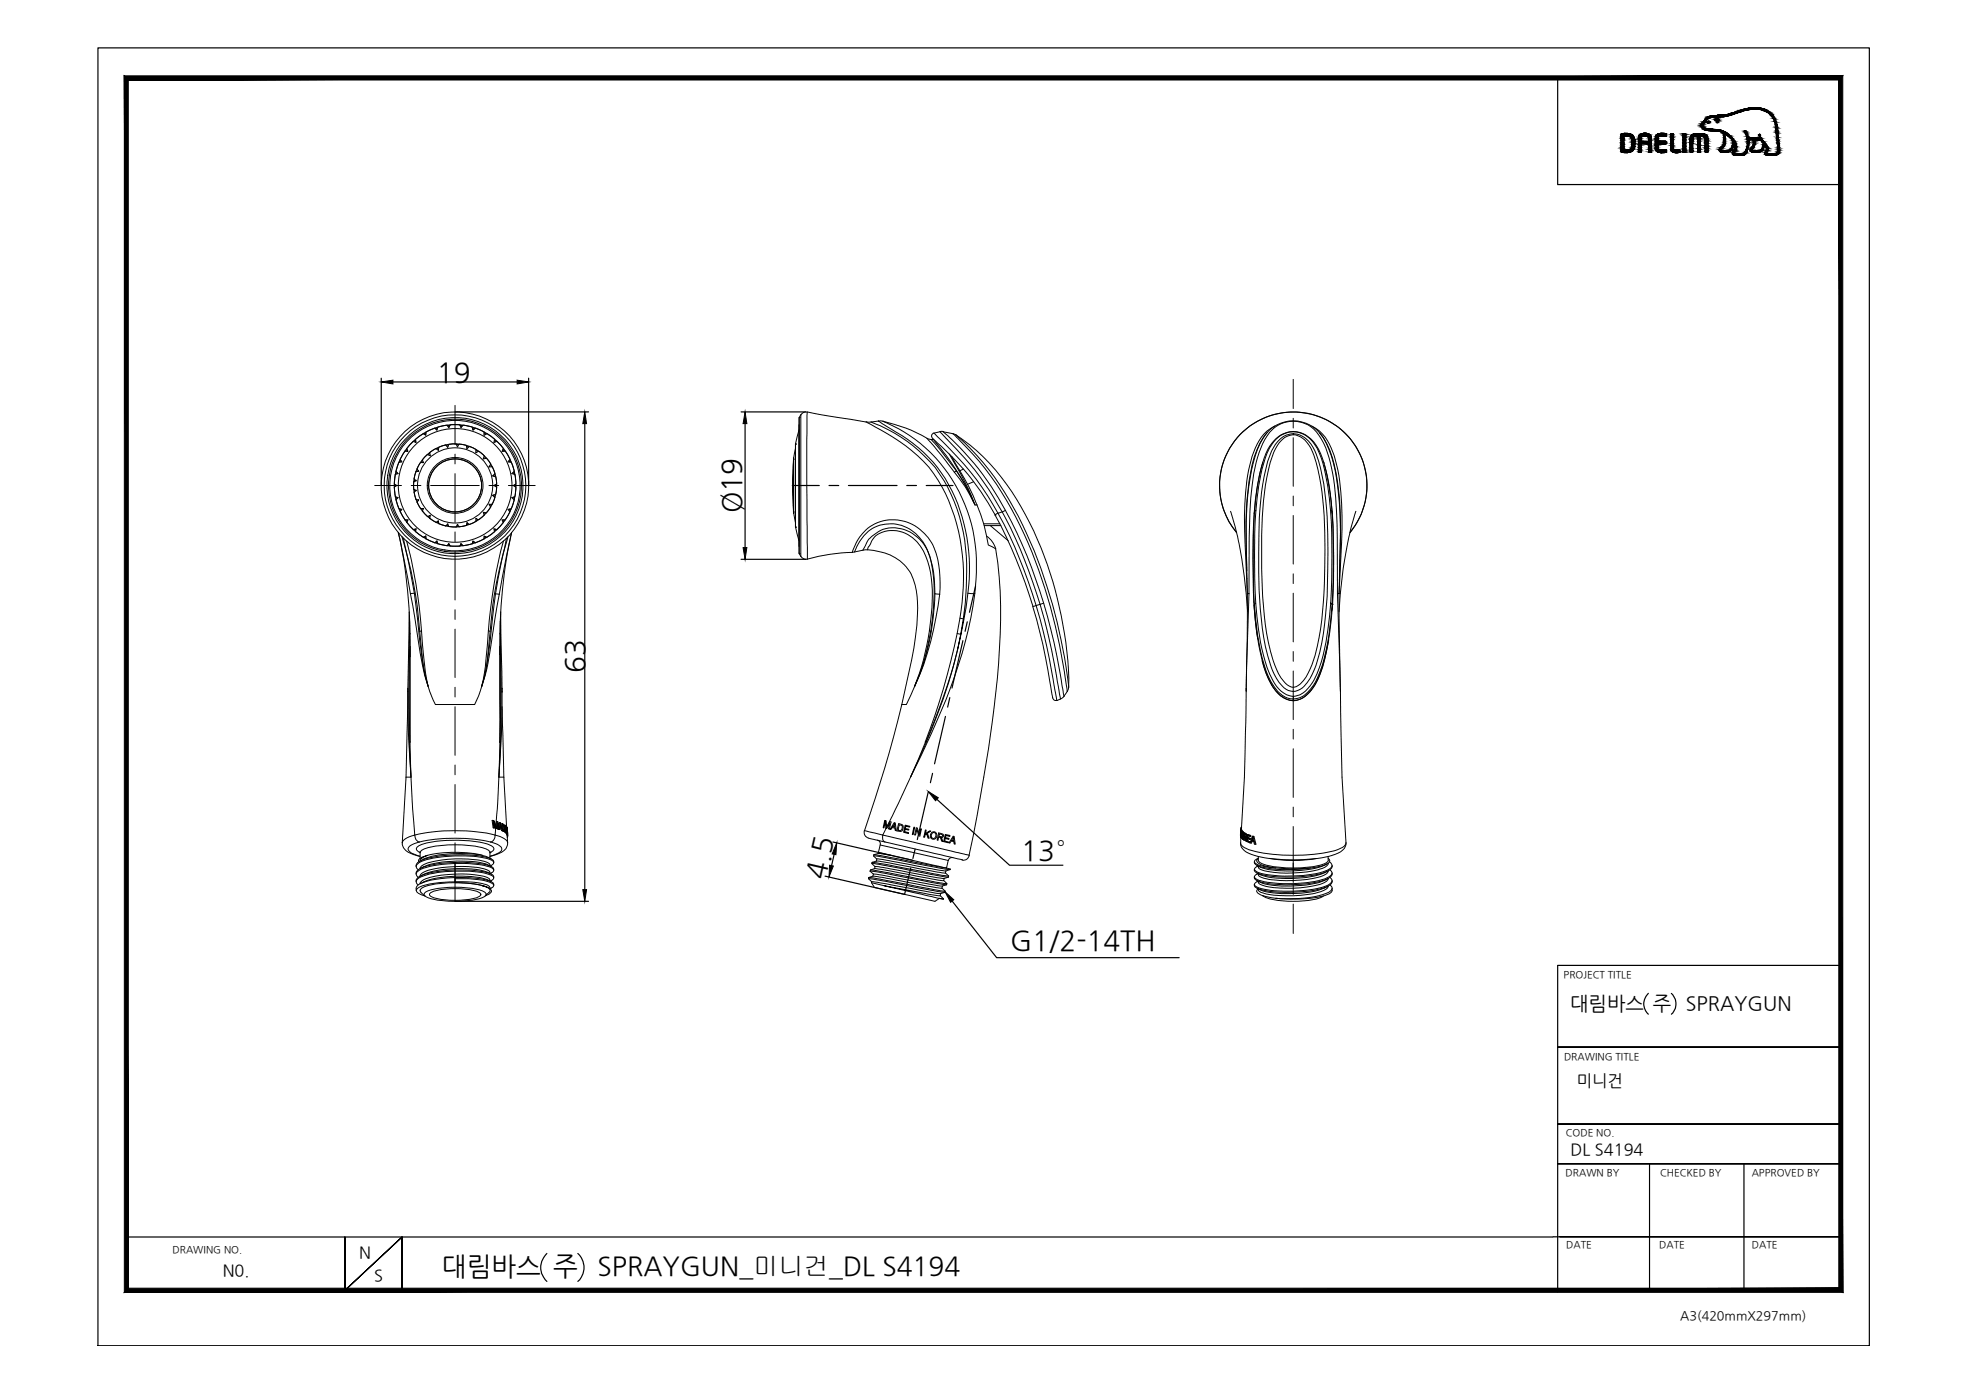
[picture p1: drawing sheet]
<svg xmlns="http://www.w3.org/2000/svg" width="420mm" height="297mm" viewBox="0 0 420 297" stroke-linecap="round" stroke-linejoin="round" font-family="sans-serif">
<defs><g id="words">
<g font-size="5.9">
<text x="93.2" y="81.5">19</text>
<text x="158.1" y="109.5" transform="rotate(-90 158.1 109.5)">Ø19</text>
<text x="124.7" y="143.7" transform="rotate(-90 124.7 143.7)">63</text>
<text x="217.9" y="183.5">13°</text>
<text x="175.9" y="187.7" transform="rotate(-77 175.9 187.7)">4.5</text>
<text x="215.5" y="202.8">G1/2-14TH</text>
</g>
<g font-size="5.6">
<text x="94.3" y="272.2">대림바스 주</text>
<text x="127.5" y="272.2">SPRAYGUN_미니건_DL S4194</text>
</g>
<g font-size="4.2">
<text x="335.1" y="215.4">대림바스 주</text>
<text x="359.8" y="215.4">SPRAYGUN</text>
</g>
<g font-size="3.5">
<text x="336.5" y="231.7">미니건</text>
<text x="335.1" y="246.4">DL S4194</text>
<text x="76.6" y="268.5">N</text>
<text x="47.5" y="272.3">N0.</text>
<text x="79.8" y="273.4">S</text>
</g>
<text font-size="2.7" x="358.5" y="281.6">A3(420mmX297mm)</text>
<g font-size="2.1">
<text x="333.7" y="208.6">PROJECT TITLE</text>
<text x="333.7" y="226.2">DRAWING TITLE</text>
<text x="334.1" y="242.4">CODE NO.</text>
<text x="334.1" y="251">DRAWN BY</text>
<text x="354.2" y="251">CHECKED BY</text>
<text x="373.8" y="251">APPROVED BY</text>
<text x="36.8" y="267.4">DRAWING NO.</text>
<text x="334.2" y="266.4">DATE</text>
<text x="354.1" y="266.4">DATE</text>
<text x="373.8" y="266.4">DATE</text>
</g>
</g></defs>
<!-- layer: 0 -->
<path d="M27.4 274.9l-.9 .9 365.9-.9zM26.5 275.8l365.9-.9 .8 .9zM392.4 17.1v257.8l.8 .9zM393.2 16.2v259.6l-.8-258.7zM27.4 17.1h365l.8-.9zM26.5 16.2h366.7l-365.8 .9zM26.5 16.2l.9 258.7v-257.8zM26.5 16.2l.9 258.7-.9 .9z" fill="#000" stroke="#000" stroke-width=".21"/>
<g fill="none" stroke="#000" stroke-width=".25">
<path d="M20.9 10.2h378v277h-378zM332.4 16.6v22.8h60.4M368.5 32.5h.1M351.7 212a3 3 0 0 0 0 4.4M356.6 212a3 3 0 0 1 0 4.4M392.8 206h-60.4v69.7M332.4 223.4h60.4h-60.4M332.4 239.9h60.4h-60.4M332.4 248.3h60.4h-60.4M352 248.3v27M372.1 248.3v27M27 264h304.4"/>
<path d="M73.6 264v11.4l12.2-11.4-12.2 11.4zM85.8 275.4v-11.4v11.4M116.7 267.5a4 4 0 0 0 0 5.9M123.3 267.5a4 4 0 0 1 0 5.9M331.4 263.9h61.4h-59.9M341 275.3h51.8"/>
</g>
<!-- layer: 1 -->
<g fill="none" stroke="#000" stroke-width=".21">
<path d="M85.1 98.6l-.6 2M85.4 98.1l.4 .5-.7 .1M85.5 98.1l-.3 .5M85.6 98.3l-.1 .3M86.4 96.2l-1 1.8M86.9 95.8l-.4 .4M87 96l-.2 .3M88.2 94.2l-1.4 1.5 .3 .6h-.7M88.6 93.8l.2 .6-.6-.2M88.7 93.9l-.4 .3M88.7 94.1l-.2 .2M89.8 98.6l-.8 1.4 .4 .6-.7 .1"/>
<path d="M90.1 98.1l.3 .6h-.7M90.2 98.2l-.3 .4M90.3 92.5l-1.6 1.2M90.4 98.6l-.1 .1M90.9 92.2v.7l-.6-.3M90.9 92.3l-.5 .3M90.9 92.5l-.2 .2M91.2 97l-1.1 1.1M91.7 96.7l-.3 .3M91.8 97.1h-.1M92.8 91.3l-1.9 .9M93.3 91.5l-.2 .1"/>
<path d="M93.4 91.2l-.2 .6-.4-.4M93.4 91.3l-.5 .1M93.6 96h-.1M93.6 95.6l-.4 .2M93.6 95.5l-.1 .6-.4-.4-1.4 .8 .1 .8-.6-.3M95.4 90.7l-2 .4M95.6 95.3h-.1M95.7 95h-.5M95.7 94.9l-.2 .6-.4-.6-1.5 .5M95.9 91h-.3M96 90.7l-.2 .6-.4-.5M96 90.8h-.5"/>
<path d="M96.1 90.6h2M97.1 86.5v8.3M97.1 96.9v2.1M97.3 94.8l.3 .5 .3-.5M97.4 94.7l-1.6 .1M97.4 94.8l.5 .1M97.6 95.2h.1M98 94.8l1.6 .3M98.1 90.7l.3 .6 .3-.5M98.2 90.8h.5M98.3 91h.3M98.8 90.7l2 .4"/>
<path d="M99.5 95.1l.1 .6 .5-.4M99.6 95.2l.5 .1M99.6 95.6h.2M100.2 95.3l1.4 .6M100.8 91.2l.1 .6 .5-.4M100.8 91.3l.6 .1M100.9 91.5l.3 .1M101.4 91.3l1.9 .9M101.5 96v.6l.6-.3M101.6 96.5h.1M101.6 96.1l.4 .2M102.1 96.3l1.3 1"/>
<path d="M103.2 97.8l.1 .1M103.3 92.2v.7l.6-.3M103.3 97.4l.4 .4M103.3 97.3l-.2 .6 .6-.1M103.3 92.5l.3 .2M103.3 92.3l.5 .3M103.8 97.8l.9 1.2M103.9 92.5l1.7 1.2M104.5 99.5v.1M104.7 99.2l.2 .4M104.7 99.1l-.4 .5h.7l.6 1.5M105.5 94.1l.2 .2"/>
<path d="M105.5 93.8l-.1 .6 .6-.2M105.5 93.9l.4 .3M106 94.2l1.4 1.5M107.3 96l.2 .3M107.4 95.7l-.3 .6h.7M107.4 95.8l.3 .4M107.8 96.2l1 1.8M108.6 98.3l.2 .3M108.8 98.1l-.4 .5 .7 .1M108.8 98.1l.2 .5M109.1 98.6l.6 2M169.3 98h.1"/>
<path d="M169.3 97.7v11.8M169.3 97.9l-.2 5.2 .2 6.1M169.4 97.7v11.9M169.4 97.7h.1M169.7 99.6v2.1M169.7 99.6h.1M169.7 95.3v4.3M169.7 94.8h.1M169.7 94.8v17.7M169.8 95.6l-.4 2M170.5 89.2v28.8M170.5 90.6v26"/>
<path d="M170.5 91.7l-.8 3M170.5 89.1h.1M170.5 89.1v29.1M170.6 89.1l-.1 .1M170.9 88.5l-.4 .6M172.2 87.9a1.06 1.06 0 0 0-1.3 1.3v29.5M172.2 87.9l.1 31.4M172.2 87.9l12.6 2.2M185.9 90.1l-1.1-.1 1 .6a44.8 44.8 0 0 1 12.4 9.1 37.8 37.8 0 0 1 7.4 23.8 71.2 71.2 0 0 1-2.7 17.6l-1.6 5.8-1.8 5.8-2.1 5.6 .2 .1 2.8-7.3 1.8-4.9 2.1-7.5a129.5 129.5 0 0 1-10 27.1 151.2 151.2 0 0 0 11-26.4l.7-2.5a78.3 78.3 0 0 0 2-10.2M187.4 89.8l1.3 .8a36.9 36.9 0 0 1 11.3 9.1 36.9 36.9 0 0 1 6.5 26.9 110.4 110.4 0 0 1-2.2 12.1 65.4 65.4 0 0 0 1.3-25.1 29.8 29.8 0 0 0-18.9-23.2l-.8-.3M187.4 89.8l1.1 .1M187.5 89.8l-1.6 .3"/>
<path d="M197.8 93.5l3.1 3.7 2.8 3.6M197.8 93.5l-1.1-.6a31.2 31.2 0 0 0-8.3-3 32.8 32.8 0 0 1 20 32.3l-.4 4.5-1.5-.1M197.8 93.5l1.4 .3M198.7 93.8l2.1 2.4 3.3 4.3M199 93.6a62.8 62.8 0 0 1 13.4 16.3l.6-.4M199.2 93.8l.2 .3a61.7 61.7 0 0 1 8.4 13.1M199.3 92.4a.66 .66 0 0 0-.5 .5 .66 .66 0 0 0 .3 .7M201.3 92.1h-.7M202.6 96.9a66.7 66.7 0 0 1 5.5 10.9M203.1 97.4l.3 .7a65 65 0 0 1 5.1 9.7M203.4 92.6l-2.2-.5a58.5 58.5 0 0 1 14.6 19.2 124.1 124.1 0 0 1 11.2 37.3l.7-1.1M203.9 92.8l-.5-.2a64.9 64.9 0 0 1 16 23.4 127.6 127.6 0 0 1 8.3 31.3v.2"/>
<path d="M203.9 92.8a56.7 56.7 0 0 1 14.3 19.2 113.6 113.6 0 0 1 9.9 34.7M203.9 92.8a46.1 46.1 0 0 1 15.8 18.8 80.6 80.6 0 0 1 8.3 35.1M269.5 98.6l-1.2 5.4-.7 5.5M270.2 96.7a44 44 0 0 0-2.5 12.5M270.2 96.6a6.5 6.5 0 0 1 5.8-4.5 6.5 6.5 0 0 1 5.7 4.5M270.3 92.4a19.3 19.3 0 0 0-3.5 9.6 85.7 85.7 0 0 0-.8 17.5l.2 7.1M270.3 92.4a16.6 16.6 0 0 0-3.4 8.5l-.8 5.8-.2 4.2 .2 10.9M270.3 92.5a7.4 7.4 0 0 1 11.4 0M270.4 92.3h.1M272 90.9a9.8 9.8 0 0 0-4.8 6.4 42.6 42.6 0 0 0-1.7 13l.7 16.5M272.3 93.7a5.1 5.1 0 0 1 8.1 1 17 17 0 0 1 2.5 6.6 81 81 0 0 1 1.3 17.3 82.7 82.7 0 0 1-2.2 22.6 11.9 11.9 0 0 1-4 6.7 3.7 3.7 0 0 1-5.2-.9 18.8 18.8 0 0 1-3.5-8.6 89.1 89.1 0 0 1-1.6-19.8 67.2 67.2 0 0 1 2.3-20.8 9.9 9.9 0 0 1 2.3-4.1zM272.7 94.2a4.3 4.3 0 0 1 7.1 .6 16.9 16.9 0 0 1 2.3 6.8 87 87 0 0 1 1.2 19.9 69.5 69.5 0 0 1-2.5 20.6l-.4 .9a7.6 7.6 0 0 1-3.5 4.3 2.95 2.95 0 0 1-3.3-.9 13.7 13.7 0 0 1-3.1-6.4 83.3 83.3 0 0 1-1.9-21.9 72.6 72.6 0 0 1 1.9-19.6 11.4 11.4 0 0 1 2.2-4.3z"/>
<path d="M273.5 93.9a3.3 3.3 0 0 1 5.4 .6l.5 .6a26.8 26.8 0 0 1 2.7 9.9 136.8 136.8 0 0 1-.3 29.2 28.4 28.4 0 0 1-3.1 10.3 3.7 3.7 0 0 1-2.9 2.2l-.2-.1a7.1 7.1 0 0 1-3.6-4.7 53.3 53.3 0 0 1-2.6-16.5l-.2-7.6a62 62 0 0 1 2.4-20.6l.9-2.1zM276 81v6.2M276 89.3v2M276 93.4v10.4M276 92v.1M279.9 90.9a10.5 10.5 0 0 1 5.1 7.4 47.9 47.9 0 0 1 1.4 14.6l-.7 13.8M281.8 96.7a44.8 44.8 0 0 1 2.4 12.5M282.5 98.6l.1 .3M282.6 99.3l1.1 4.9 .6 5.3M80 103.6h5.7M84.1 103.3l.6 .3-.6 .3 .3 2.1M84.2 103.3v.5"/>
<path d="M84.3 106l.6 .2-.4 .5M84.4 101.2l-.3 2.1M84.4 103.4v.3M84.5 106l.1 .5M84.5 100.6l.4 .5-.6 .1M84.5 106.6l.6 2M84.6 100.6l-.1 .6M84.7 106.1v.3M84.8 100.8l-.1 .3M85.1 108.6l.7 .1-.4 .5M85.2 108.6l.3 .5M85.4 109.2l1 1.7"/>
<path d="M85.5 108.6l.1 .3M85.8 114.5l1.1 4.1 1.5 8M86.1 114.9l.2 .9a102.5 102.5 0 0 1 3.3 18.9M86.4 111l.7-.1-.3 .6 1.4 1.5M86.5 110.9l.4 .4M86.8 115.5a105.1 105.1 0 0 1 3.1 19.1l-.3 .1M86.8 110.9l.1 .3M87.7 103.6h2.1M88.2 113l.6-.2-.2 .7M88.3 104.4l.5 .3-.5 .3 .5 1.5M88.3 102.8v1.6M88.3 112.9l.4 .4"/>
<path d="M88.3 102.2l.5 .4-.5 .2M88.4 104.4l.1 .5M88.5 102.2l-.1 .5M88.5 112.9l.2 .2M88.7 113.4l1.6 1.3M88.7 106.6l.7 .1-.4 .5M88.8 100.6l-.4 1.6M88.8 104.6v.1M88.8 102.5v.1M88.9 106.6l.2 .4M89 107.1l.8 1.4M89.1 100.1l-.2 .5"/>
<path d="M89.3 106.6v.1M89.3 100.4v.1M89.7 108.6l.7-.1-.3 .6M89.9 108.5l.3 .4M90.1 109.1l1.1 1.1M90.3 108.5l.1 .1M90.3 114.7l.6-.3v.6M90.4 114.6l.5 .2M90.7 114.5l.2 .1M90.9 115l1.9 .8M91.2 110.3l.6-.3-.1 .7M91.4 110.2l.3 .3"/>
<path d="M91.7 110l.1 .1M91.7 110.6l1.4 .9M91.9 103.6h10.4M92.8 115.9l.4-.5 .2 .6M92.9 115.7l.5 .2M93 111.5l.5-.4 .1 .7 1.5 .4M93.1 115.6l.2 .1M93.2 111.4l.4 .2M93.4 116l2 .4M93.5 111.2h.1M95.1 112.3l.4-.5 .2 .6h1.7M95.2 112.1l.5 .1"/>
<path d="M95.4 116.5l.4-.5 .2 .6M95.5 111.8h.1M95.5 116.3l.5 .1M95.6 116.2h.3M96.1 116.5h2M97.1 101.1v10.3M97.1 113.5v2.1M97.1 117.7v10.3M97.7 112h-.1M97.9 112.3h-.5M97.9 112.5l-.3-.6-.3 .6M98.6 116.2h-.3"/>
<path d="M98.7 116.3l-.5 .1M98.7 116.5l-.3-.5-.3 .6M99.6 112.1l-1.6 .3M99.8 111.6h-.1M100.1 111.8l-.5 .2M100.1 111.9l-.5-.4-.1 .7M100.8 116l-2 .4M101.2 115.6l-.3 .1M101.4 115.7l-.6 .2M101.4 115.9l-.5-.5-.1 .6M101.6 111.2l-1.4 .7M101.7 110.6l-.1 .1"/>
<path d="M102 110.8l-.4 .3M102.1 110.9l-.6-.3v.7M103.3 109.3l-.1 .1M103.3 115l-1.9 .8M103.6 114.5l-.3 .1M103.7 109.4l-.4 .3M103.7 109.4l-.6-.1 .2 .6-1.2 1M103.8 114.6l-.5 .2M103.9 114.7l-.6-.3v.6M104.3 103.6h2.1M104.5 107.6v.1M104.7 108.1l-.9 1.3"/>
<path d="M104.9 107.6l-.2 .4M105 107.6h-.7l.4 .6M105.2 101.4l.1 .2M105.3 105.6l-.1 .1M105.5 101.2l.1 .4M105.5 103.5v.1M105.6 113.4l-1.7 1.3M105.6 101.1l-.5 .5 .6 .1M105.6 106.1l-.6 1.5M105.6 105.5l-.1 .5M105.7 112.9l-.2 .2M105.7 105.5l-.6 .2 .5 .4"/>
<path d="M105.8 101.7l.2 1.6M105.9 103.3v.5M105.9 112.9l-.4 .4M105.9 103.3l-.5 .3 .5 .3M106 103.9l-.2 1.6M106 113l-.6-.2 .1 .7M107.4 111.5l-1.4 1.5M107.4 115.5a98.8 98.8 0 0 0-3.2 19.1l.4 .1M107.5 110.9l-.2 .3M107.7 110.9l-.3 .4M107.8 111l-.7-.1 .3 .6M108.1 114.9l-.2 .9a119.6 119.6 0 0 0-3.6 22 37 37 0 0 1-1.5 8.7l.8-4.3 .6-7.6"/>
<path d="M108.4 114.5l-1.1 4.2-1.6 8M108.5 103.6h5.7M108.8 108.6l-.2 .3M108.8 109.2l-1 1.7M109 108.6l-.2 .5M109.1 108.6l-.7 .1 .4 .5M109.5 100.8l.1 .3M109.6 106.1l-.1 .3M109.7 100.6l.1 .6M109.7 100.6l-.5 .5 .6 .1M109.7 106.6l-.6 2M109.8 106l-.1 .5"/>
<path d="M109.8 103.4v.3M109.8 106l-.6 .2 .5 .5M109.9 101.2l.2 2.1M110 103.3v.5M110.1 103.3l-.6 .3 .6 .3M110.1 103.9l-.2 2.1M169.3 109.3h.1M169.4 109.5h.1M169.4 109.5l.4 2.1M169.7 103.3v4.3M169.7 107.6h.1M169.7 107.6v4.3"/>
<path d="M169.7 112.2v.3M169.7 112.5h.1M169.7 112.4l.8 3M170.5 118l.1 .1M170.5 118.2h.1M170.5 118.2l.4 .5M170.9 118.7a1.34 1.34 0 0 0 1.4 .6M181.8 117.9a9 9 0 0 1 9.2-7 10 10 0 0 1 9.1 8.4l.5 3.7-.1 3.8M181.8 117.9a37.7 37.7 0 0 0-9.5 1.4M182.4 117.8v-.1a9.4 9.4 0 0 1 4.8-5.4 8.2 8.2 0 0 1 10.3 4.3 21.8 21.8 0 0 1 2 10.1M184.1 117.4l.1-.1a6.9 6.9 0 0 1 6.8-4.7 8.7 8.7 0 0 1 7.8 7.7 39.3 39.3 0 0 1-.2 14.4l-1.3 6.1-1 2.9-1.2 2.8a50.7 50.7 0 0 0 3.2-11.9M184.1 117.4l-2.3 .5"/>
<path d="M185.2 117.3l.3-.8a4.9 4.9 0 0 1 5.8-3.2 8.4 8.4 0 0 1 6.7 6.6 28.9 28.9 0 0 1 .6 12.3l-.3 2.4 .3 .1M185.2 117.3l-1.1 .1M185.2 117.3a11.2 11.2 0 0 1 8.2 3.7 11.9 11.9 0 0 1 2.4 7.5v1.2a53.7 53.7 0 0 1-1.3 11l-2.1 9.6M203.7 100.8a28.5 28.5 0 0 1 4.4 7M203.7 100.8l.4-.3a36.9 36.9 0 0 1 3.7 6.8M205.6 100.1l-.8 .4M207.8 102.8l-1.4 .5M208.1 107.8h.4M208.5 107.8a37.2 37.2 0 0 1 2.4 8.5l1.6 .9M209.9 111.8h3.4M210 112.2h3.6M210.6 114.4l.8 .8 .9 1.4a77.6 77.6 0 0 1 1.1 18.8 234.6 234.6 0 0 1-3.5 30.4l-1.4 8.4-1.7 8.3-18.4-4.3"/>
<path d="M211.3 112.2l3.8 3.2M212.3 109.9h.1M212.3 109.9a109.1 109.1 0 0 1 8.2 19.5l.6-.2M213.9 109.2a65 65 0 0 0-11.9-15.5l-1.4-1.6-1.3 .3 .3 .3a69.5 69.5 0 0 1 18.9 28.9l2.6 7.6M213.9 109.2a101.2 101.2 0 0 1 8 19.8M213.9 109.2l-.9 .3M214.6 108.9l-.7 .3M262.6 109.1a72.4 72.4 0 0 1 2.9 13.9l.7 7.5M263.8 113.6a15.7 15.7 0 0 1 1.5-21.4 15.7 15.7 0 0 1 21.4 0 15.7 15.7 0 0 1 1.4 21.4M263.9 113.7a15.7 15.7 0 0 1 1.3-21.5 15.7 15.7 0 0 1 21.5 0 15.7 15.7 0 0 1 1.4 21.5M267.6 109.5a190.1 190.1 0 0 0 0 19.7M267.7 109.2l-.3 10.3 .3 9.5"/>
<path d="M267.7 109.2l-.1 .3M268 108.9l-.3 .3M276 105.8v2.1M276 110v10.4M284 108.9l.3 .3M284.2 109.2l.2 3.4 .1 6.9-.2 9.5M284.2 109.2l.1 .3M284.3 109.5l.2 4.8a161.6 161.6 0 0 1-.2 14.9M289.3 109.1a64.2 64.2 0 0 0-2.9 13.9l-.7 7.6M87.3 130.6l-.3 17M87.4 138.7l-.2 13.8 .2 6.7 .3 6.6M87.4 137.1l-.1 11.5 .2 9.8"/>
<path d="M87.4 131.5v5.6M87.4 132.6v4.5M87.5 135.2l-.1 .2M87.5 137.9v2.2M87.6 126.7l-2.6-13a103.5 103.5 0 0 1 2.5 26.4M88.4 126.6l1.5 12.6a35.7 35.7 0 0 0 1.4 7.2l-.7-2.3-.5-2.4-2.5-15M88.4 126.6l-.8 .1M89.6 134.7l.3 3a40.2 40.2 0 0 0 1.4 8.7M89.9 134.6l.3 3a54.1 54.1 0 0 0 1.1 8.8M97.1 130.1v2.1M97.1 134.3v10.3M105.7 126.7l.8 .1"/>
<path d="M105.7 126.7l-1.4 12.6a34.9 34.9 0 0 1-1.5 7.1M106.5 126.8l2.7-13.1a106.4 106.4 0 0 0-2.6 26M106.5 126.8l-1.6 10a45 45 0 0 1-3.6 13.5h-8.4l-1.6-3.9M106.6 139.7v18.6M106.6 137.9v1.8M106.7 135.2l.1 .2M106.8 132.6v16l-.1 9.8M106.8 131.6l.1 20.9-.1 6.7-.3 6.6M106.8 130.6l.3 17M199.5 126.7l1 .1M199.5 126.7a50.8 50.8 0 0 1-4.3 19.7M200.5 126.8a66.4 66.4 0 0 1-7.1 23.5h-1"/>
<path d="M204.2 135.2l.8 .2M204.8 131.9l.8 .2M220.4 129.4a164.4 164.4 0 0 1 4.2 19.5M221.9 129a187 187 0 0 1 4.3 19.7l.1 .5-.8 .3-.4-2.2a136.9 136.9 0 0 0-4-18.1M221.9 129l-.8 .2M222.7 128.7l-.8 .3M266.2 126.6h.1M266.2 126.6l.3 .1M266.2 126.6l-.3 20.1M266.5 126.7l-.6 20.7M266.5 126.7a277.3 277.3 0 0 1 .4-20.5 35.4 35.4 0 0 1 2.5-11.5 7.1 7.1 0 0 1 6.6-4.8 6.6 6.6 0 0 1 6 3.9 30.4 30.4 0 0 1 3 12.4 216.3 216.3 0 0 1 .4 20.5M267.6 129.3l.8 7.1"/>
<path d="M267.6 129.2a46.8 46.8 0 0 0 3.1 15.6 7.6 7.6 0 0 0 4.5 4.6 4.9 4.9 0 0 0 4.9-2.7 28 28 0 0 0 3.6-11.7l.6-5.8M267.7 129a47.6 47.6 0 0 0 2.9 15.3 7.7 7.7 0 0 0 4.1 4.6l1.3 .3M267.7 129l-.1 .2M268 128.7l-.3 .3M276 122.4v2.1M276 126.6v10.4M276 139v2.1M283.5 136.5l-.3 2a18.9 18.9 0 0 1-3.7 9.2 4.3 4.3 0 0 1-7.2-.2 16.8 16.8 0 0 1-3-6.5M284 128.7l.3 .3M284.3 129a46.6 46.6 0 0 1-3.2 15.7 7.3 7.3 0 0 1-4.3 4.3l-.8 .2M284.3 129h.1M284.3 129v.2"/>
<path d="M284.3 129.3v.9M285.4 126.7l.6 20.8M285.7 126.6h.1M285.7 126.6l-.3 .1M285.7 126.6l.3 20.1M285.9 121.9a102.7 102.7 0 0 0-.5-19.1 22.6 22.6 0 0 0-3.3-9.8l-.5-.6a20.4 20.4 0 0 1 3.6 9.6 83.7 83.7 0 0 1 .7 17.6l-.2 7M87 147.1v-.2a208.2 208.2 0 0 0 .7 18.9M87 147.5l-.4 18.3M87.5 158.4a259.1 259.1 0 0 0 1 19.8M87.5 140.1v18.3M97.1 146.7v2M97.1 150.8v10.4"/>
<path d="M106.6 158.3a234.5 234.5 0 0 1-.8 17.9l.1-.9h.2M106.6 158.3l.1 .1M106.7 158.4h.1M107.1 146.9a209.9 209.9 0 0 1-.6 18.9M107.1 150.8l.4 15M107.1 147.5v.3M192.4 150.3l-1.7 6.9a289 289 0 0 1-6.2 20.1l3.9 .9M197.5 158.4l-3.2 7.4-5 10.5M224.7 148.9l.3 .5h.6M227.1 148.6l-.8 .6M228 146.7l-.3 .8M265.9 146.9l-.4 18.9-.6 11"/>
<path d="M265.9 146.8v.8M276 149.2v.3M276 143.2v10.4M276 155.6v2.1M276 159.8v10.4M276 148.6v.6M286 146.8v.7M286 147.3a511.5 511.5 0 0 0 1.2 32.5M286 147.5v.1M85.8 179.8l.1 .7a3.1 3.1 0 0 0 2.3 1.8l1.4 .5M86.6 165.8h1.1M86.6 165.8l-.8 14"/>
<path d="M88.5 178.2a39.9 39.9 0 0 1 17.1 0M88.5 178.2a1.44 1.44 0 0 0 1 1.5M88.5 178.2a3.2 3.2 0 0 0-2.7 1.6M89.5 179.7a36.3 36.3 0 0 1 15.2 0M89.5 179.7l-1.8 .7a.83 .83 0 0 0-.6 .8 .83 .83 0 0 0 .6 .8l1.9 .7M97.1 163.3v2M97.1 167.4v10.4M97.1 179.8v2.1M104.7 179.7l1.8 .7a.83 .83 0 0 1 .6 .8 .83 .83 0 0 1-.7 .8l-1.9 .7M105.2 175.1h-.2l.2 1.5 .3 .1M105.2 175.1h.2l.5 1.3v.3l-.5-1.3 .1 1.3-.1-.1zM105.2 176.6h.2"/>
<path d="M105.5 176l.3 .8-.2 1.4M105.6 178.2a1.33 1.33 0 0 1-.9 1.5M105.6 178.2l2 .8a1.07 1.07 0 0 1 .7 .8M105.7 176.8h.2M105.8 176.8h.2M106.1 176.2l.1 .7 .3 .1M106.1 175.3l.2 .1 .2 1.5h-.2l-.1-1.3-.2 1.2h-.1M106.1 175.3l-.2 1.2v-.1M106.2 176.9h.1M106.4 176.9l.3 .1M106.5 165.8h1M106.7 176.6l.2 .1 .1 .5 .3 .1"/>
<path d="M106.7 175.5l.6 1.8-.3-.6-.3-.1v.4h-.2zM106.7 175.5h-.1l-.2 1.2M106.8 176.1h.1M106.8 176.2v.3M106.8 175.7l.2 .8-.3-.1zM106.9 176.7h.1M107 177.2h.2M107.2 177.3l.2 .1M107.2 175.7a1.1 1.1 0 0 1 .4 1.7l-.3-.1zM107.2 177.3h.1M107.2 175.7h-.1l.1 1.1M107.3 176.1l.2 .2v.9"/>
<path d="M107.3 176l.3 .3v1l-.2-.2zM107.4 176.1h.1M107.4 177.4h.2M107.5 176.3h.1M107.5 177.2h.1M107.5 165.8l.6 11.9M107.6 177h.1M107.7 177.3v.3l.6 .5M107.7 177.6h.2M107.8 176.1l.2 .2v.2l-.2-.2 .1 .5 .2 .2v.1l-.2-.1v.5l.2 .4-.2-.3zM107.8 176.1l-.2 .1M107.9 176.4l.3 .1"/>
<path d="M107.9 177.1h.2M108.1 178.1h.2M108.2 178.1l.1 .1M108.2 176.5l.1 1.6zM108.2 176.6h.1M108.2 178.4h.2M108.2 178.6h.1M108.2 178.2l.1 1.6M108.3 178.4l-.1 .3M108.3 176.8v.5M108.3 178l-.1-1.4 .1 1.6M108.3 178.2v-1.2l.1 1.4h-.2"/>
<path d="M108.3 179.8l-.1 .7a3.1 3.1 0 0 1-2.3 1.8l-1.4 .5M184.5 177.2a1.25 1.25 0 0 0 .9 1.6M185.4 178.9l3.5 .8M187.2 179.3a.83 .83 0 0 1 .6 1M188.4 178.2a1.07 1.07 0 0 0 .5 1.5l16.4 3.7M189.1 176.8l-.7 1.4M189.2 176.4l-.1-1.3h-.3l-.3 1.5 .1 .1 .3-1.3 .1 1.3 .9-1.4 .2 .1-.3 1.5h-.2l.3-1.3-.7 1.2h-.2M190.8 175.5l.2 .1 .2 1.7-.2-.1v-.5l-.6-.1-.3 .4h-.2zM190.9 175.7l.1 .8-.5-.1zM191.8 175.7l.7 .3a.91 .91 0 0 1-.4 1.4l-.7-.1zM191.9 176l.5 .1a.77 .77 0 0 1-.3 1.2l-.5-.2zM193.2 176.1l1 .2-.1 .2-.8-.2-.1 .5 .8 .2-.1 .1-.7-.1-.2 .5 .9 .2-.1 .2-1-.3z"/>
<path d="M195 176.5h.2l-.4 1.6h-.1zM195.5 176.6l.2 .1 .5 1.4 .3-1.3 .1 .1-.3 1.5h-.2l-.4-1.4-.3 1.2h-.2zM197.5 177.1h.1l-.1 .8 .9-.6h.2l-.7 .5 .4 1.1-.3-.1-.3-.9-.3 .2-.1 .6-.2-.1zM198.9 177.6a.75 .75 0 0 1 1 .3 .75 .75 0 0 1-.4 1 .75 .75 0 0 1-1-.3l.1-.6zM199 177.7a.61 .61 0 0 1 .7 .5 .61 .61 0 0 1-.4 .7 .63 .63 0 0 1-.6-.5 .63 .63 0 0 1 .3-.7zM200.3 177.7l.9 .3 .1 .2-.1 .4-.4 .1 .4 .8h-.3l-.2-.7-.4-.2-.2 .7h-.1zM200.4 177.9l.7 .2v.4l-.8-.1zM201.7 178.1l1 .2v.2l-.8-.2-.2 .4 .8 .2v.2l-.8-.2-.1 .6 .8 .2v.1l-1-.2zM203.4 178.4l.2 .1 .2 1.6h-.2l-.1-.5-.5-.1-.3 .4-.2-.1zM203.4 178.6l.1 .8-.4-.1zM264.7 178.4h.1M264.7 179.8a2.13 2.13 0 0 0 1.8 1.5 38.2 38.2 0 0 0 18.9 0l.5-.2a1.66 1.66 0 0 0 1.3-1.3"/>
<path d="M264.7 177.3v.8l.1-1.3-.1 1.6v-.8M264.7 179.8a2.57 2.57 0 0 0 2.3 2.5 34.6 34.6 0 0 0 17.9 0 3.1 3.1 0 0 0 2.3-2.1v-.4M264.8 176.9h.1M264.8 178.1h.1M264.8 177.1l.2 .2M264.8 176.7h.1M264.9 177.8h.1M264.9 176.8v.3M264.9 176.6l-.1 .2h.1M264.9 178.7h-.1l-.1 1.1M264.9 178.9h.1M265 177.3l-.1 .5"/>
<path d="M265 177.3l-.2 .6v-.8l-.1 1.5 .1-.7 .1 1v-1.1M265 176.5l-.1 .1M265 177.3h.1M265 178.7h.2M265.1 177.3l-.1 .7M265.1 177.7h.1l.1 .4-.1 .8-.2-.2zM265.1 177.7h.1v1.2M265.2 177.5h.1l.2 .4M265.2 179.1h.1M265.3 177.7h.1M265.3 178l-.1 1.1M265.3 178l-.1-.5-.2 1.1 .2 .5"/>
<path d="M265.3 178h.2M265.4 178.9l-.2 .2M265.5 177.7a.66 .66 0 0 1 .5 .4 .66 .66 0 0 1-.1 .7l.2 .6M265.5 178.4h.2M265.5 177.9l.3 .3v.4l-.3-.2zM265.6 178.7v.6h-.1M265.7 178l.1 .5M265.8 178.7h.1M265.8 178.8h.1M265.8 179.1h.2M265.9 178.7h.1M265.9 178h.1"/>
<path d="M265.9 178.2v.5M265.9 178.2l-.4-.5-.1 1.6 .1-.7 .5 .9-.2-.8h.1M265.9 178.2h.2M266 179.5h.1M266.1 178.1l.8 .2v.2h-.2M266.1 178.1l.6 .2v.2l-.5-.2v.4l.5 .2-.1 .2-.4-.2-.1 .6 .6 .2v.1l-.6-.2zM266.1 179.5h.2M266.2 178.7h.1M266.3 179v.5l.6 .2h-.2M266.3 178.3v.4l.5 .2v.2h-.2M266.7 178.9h.1M266.7 179.8h.1"/>
<path d="M266.7 178.3h.2M266.8 179.8l.1 .1 .1-.4 .5 .1 .2 .5h.1M267.1 179.3h.1M267.2 179.5l-.1 .4h-.2M267.2 178.4l.4 .1 .4 1.6h-.2M267.2 178.9h.2M267.3 178.6l.2 .8-.4-.1zM267.4 179l-.2 .3 .2 .1M267.4 178.5l-.2-.1-.4 1.4M267.4 178.5h.2M267.4 178.5l.4 1.6M276 176.4v10.3"/>
<path d="M276 172.2v2.1M89.6 181.8v.2M89.6 183.7a2.23 2.23 0 0 1 1.7-1.2l-1.7 .6a.55 .55 0 0 0-.2 .8M89.6 181.9a2.05 2.05 0 0 1 1.8-1 26.5 26.5 0 0 1 12.2 .2l.9 .5 .1 .3M89.6 182v1.2M89.7 181.9l-.4-.2a.62 .62 0 0 1-.4-.8 7 7 0 0 1 4.1-1.4 29.7 29.7 0 0 1 11.1 .6l.6 .3 .7 .6-.1 .3-.2 .3-.5 .3M89.8 190.4l.8 .8M90.4 183.3a21 21 0 0 1 9.5-1.1 9.5 9.5 0 0 1 4.9 1.1M90.5 188.2l-.8 .4M90.5 186.6l-.8 .4M90.5 184.9l-.8 .4M90.5 183.3l-.8 .4"/>
<path d="M90.6 190.6a11.6 11.6 0 0 1 6.5-1.3 11.6 11.6 0 0 1 6.5 1.3l.1 .2a1.81 1.81 0 0 1-1.5 1 23.2 23.2 0 0 1-10.8-.2l-.8-.5-.1-.3zM91.3 182.5a27.6 27.6 0 0 1 11.6 0M91.7 190.6a11.7 11.7 0 0 1 6.5-.9l2 .1a3.2 3.2 0 0 1 2.4 1.1 1.84 1.84 0 0 1-1.6 .9 17.9 17.9 0 0 1-8.9-.4l-.5-.5zM97.1 188.1a15.6 15.6 0 0 1 7.1 .9l.3 .3v.4l.6-.4 .2-.6a8.1 8.1 0 0 0-4.4-1.1l-3.8-.1v.9M97.1 184v8.3M97.1 188.2a17.3 17.3 0 0 0-7.9 1.3l-.3 .6a2.41 2.41 0 0 0 1.8 1.1M97.1 188.4a17.6 17.6 0 0 1 7 1l.5 .5-.2 .5M97.1 188.4l-2.6 .1-2.2 .2a4.9 4.9 0 0 0-2.5 1l-.2 .3 .2 .4M97.1 188.4a23.7 23.7 0 0 1 5.8 .6M104.2 189.5l-1.3-.5a2.45 2.45 0 0 1 2 1.1l-.4 .6-.8 .4M104.3 190.4l-.8 .8M104.5 182h.1"/>
<path d="M104.5 184.8v-.3a2.65 2.65 0 0 0-2.2-.9 24.7 24.7 0 0 0-11.8 .9l-.6 .3-.3 .6M104.5 186.4v-.4a5 5 0 0 0-3.3-.9 23.4 23.4 0 0 0-10.7 1l-.6 .3-.3 .6M104.5 188v-.2a2.36 2.36 0 0 0-2.2-1 22.2 22.2 0 0 0-12.1 1l-.6 .8M104.5 182v1.1M104.6 188l.5-.3 .3-.4a2.38 2.38 0 0 0-2.1-1 30.9 30.9 0 0 0-12.9 .6 1.52 1.52 0 0 0-1.6 1.5l.5 .4M104.6 186.4l.5-.3 .3-.4a1.36 1.36 0 0 0-1.5-.9 28 28 0 0 0-14 .7l-.5 .2a.79 .79 0 0 0-.6 .7 .79 .79 0 0 0 .4 .8M104.6 184.8l.5-.3 .3-.4a2.26 2.26 0 0 0-2.1-1 28.5 28.5 0 0 0-13.5 .8l-.4 .2a.79 .79 0 0 0-.6 .7 .79 .79 0 0 0 .5 .8M104.6 181.8l-.1 .2M104.8 188.1a11.9 11.9 0 0 0-6.2-1.1 20.3 20.3 0 0 0-8.2 1.2M104.8 186.5a12.2 12.2 0 0 0-6.2-1.2 20.3 20.3 0 0 0-8.2 1.3M104.8 184.9l-.7-.4a22.2 22.2 0 0 0-11.6-.2l-2.1 .7M105.4 184.1l-.1-.4a6.9 6.9 0 0 0-4.3-1.2 25.6 25.6 0 0 0-11.2 1.2l-.8 .5-.2 .7"/>
<path d="M105.4 185.7v-.2a2.91 2.91 0 0 0-2.5-1.1 26.2 26.2 0 0 0-13.1 .9l-.8 .6-.2 .6M105.4 187.3v-.2a2.91 2.91 0 0 0-2.5-1.1 30.6 30.6 0 0 0-12.7 .7l-1.1 .6-.3 .4v.4M105.4 188.9l-.1-.3a5.3 5.3 0 0 0-3.6-1.2 26.3 26.3 0 0 0-11.9 1.1l-.7 .4a1.14 1.14 0 0 0-.3 1.1M185.3 187.5l.7 .6 14.7 2.6-.1 .4h-.6l-11.4-2.1 11.8 2.7M185.4 187.3a115.3 115.3 0 0 1 11.9 2.2l4.4 .7-.1 .2h-.6l-3.7-.7a115.3 115.3 0 0 0-12-2.2M185.4 187.3l1.1-.3 14.2 2.5h.3l.1-.4M185.4 187.3l-.1 .2M185.7 185.9a130.5 130.5 0 0 1 13.3 2.5l3 .4M185.7 185.9l.7 .6M185.7 185.6l16.3 3v.2M185.7 185.6v.3M186 188.4l2.6 .6"/>
<path d="M186 188.4l.6 1 12.9 2.9 1-.6M186 188.1v.3M186 184.3l.7 .6M186.4 186.5l2.1 .3 11.6 2.2 1 .1 .9-.3M186.4 186.5l-.1 .5M186.4 182.6l.1-.2 1.4 .2 14 2.6M186.4 182.6l3.7 .6a125.1 125.1 0 0 0 12.7 2.4v-.2l-.9-.2M186.4 182.7l.7 .6M186.6 185.3l13.5 2.5 1.3 .1M186.6 185.3l-.9 .3M186.7 184.9l2.6 .4 10.7 2 1.5 .2 .9-.3M186.7 184.9l-.1 .4"/>
<path d="M187 183.7l13.1 2.4 1.6 .2M187 183.7l-.9 .3M187.1 183.3l14.7 2.6M187.1 183.3l-.1 .4M187.4 182.1l2.7 .4 11.8 2.7M187.4 182.1l-.9 .3M187.4 181.9l.4-1.6 14.5 3.3M187.4 181.9l2.7 .6M187.4 181.9v.2M200.4 191.7l.9 .1M200.4 191.7l.9 .2v-.1M200.6 191.1l.7 .7"/>
<path d="M201 189.5l.7 .6M201.4 187.9l.6 .6M201.5 187.5l-.1 .4M201.6 190.4l-.9 .3M201.7 186.3l.7 .6M201.8 185.9l-.1 .4M202.3 183.6l-.3 1.7M202.4 186.9a122.9 122.9 0 0 1-12.6-2.3l-3.5-.6-.3 .2 16.4 3M202.4 186.9v.3M202.7 185.6l-.9 .3M203.3 183a.83 .83 0 0 0-.9 .6M205.3 183.4v.1"/>
<path d="M206.8 182.5a1.25 1.25 0 0 1-1.5 1M268.5 182.8v.8a2.04 2.04 0 0 0 1.8 1 26.5 26.5 0 0 0 12.1-.2l.9-.5 .1-1.1M268.5 183.1l-.3 .2a.57 .57 0 0 0-.5 .6 .57 .57 0 0 0 .6 .6l1.5 .4 2.4 .3-2.8-.6a1.15 1.15 0 0 1-1.2-1.1l.3-.3M269.4 191.1a9.7 9.7 0 0 0 5.4 1.2 18 18 0 0 0 7.2-.9l.4-.2M270.9 183.2l2.7 .3 2.4 .1 3-.1 2-.3M272.2 185.2l4.2 .2 3.3-.2M276 192.9v6.3M276 184.2v4.1M276 188.8v2.1M283.1 184.4a19.4 19.4 0 0 1-9.7 1.4l-2.7-.2-1.3-.4-1.2-.5M283.4 185.9a19.1 19.1 0 0 1-10 1.5l-2.7-.2-1.3-.4-1.2-.5M283.4 187.5a16 16 0 0 1-7.9 1.6 13.1 13.1 0 0 1-7.3-1.2"/>
<path d="M283.4 189.1a15.5 15.5 0 0 1-7.9 1.6 16.8 16.8 0 0 1-6.6-.8l-.7-.4M283.4 183.2a.62 .62 0 0 1 .3 .7 .62 .62 0 0 1-.5 .4 14.5 14.5 0 0 1-5.5 1.2 23.3 23.3 0 0 1-9.4-.8 .8 .8 0 0 1-.6-.8M283.4 187.4a2.56 2.56 0 0 1-2.2 1.4 23.9 23.9 0 0 1-12.1 0l-.5-.3-.1-.4M283.4 185.8a2.56 2.56 0 0 1-2.2 1.4 23.9 23.9 0 0 1-12.1 0l-.5-.3-.1-.4M283.4 184.2v.2a3.9 3.9 0 0 1-2.7 1.3 23.7 23.7 0 0 1-11.6-.1l-.5-.3-.1-.5M283.7 183.9a.78 .78 0 0 1 .6 .7 .78 .78 0 0 1-.6 .8 13.5 13.5 0 0 1-5.7 1.4 23.9 23.9 0 0 1-9.7-.7l-.6-.4v-.2l.2-.4 .6-.3M283.8 185.6a.78 .78 0 0 1 .5 .8 .78 .78 0 0 1-.7 .7 14.2 14.2 0 0 1-5.8 1.3 23.2 23.2 0 0 1-9.6-.7l-.5-.6 .2-.4 .6-.3M283.8 187.2a.79 .79 0 0 1 .5 .8 .79 .79 0 0 1-.6 .7 17.2 17.2 0 0 1-7.8 1.5 17.1 17.1 0 0 1-8-1.1l-.2-.4v-.2l.8-.5M283.8 188.8a.83 .83 0 0 1 .4 .9 .83 .83 0 0 1-.6 .7 24.7 24.7 0 0 1-14.5 .6l-.3-.2a.6 .6 0 0 1-.6-.5 .6 .6 0 0 1 .3-.6v.3a5.2 5.2 0 0 0 3.3 1 24 24 0 0 0 10.8-1l.5-.4 .3-.5M284.3 187.9v.2a2.88 2.88 0 0 1-2.5 1.6 26.6 26.6 0 0 1-13.5-.1l-.3-.2a.6 .6 0 0 1-.3-.7M284.3 186.3a1.97 1.97 0 0 1-2 1.6 28.5 28.5 0 0 1-13.6 .2l-.7-.3a.6 .6 0 0 1-.3-.7M284.3 184.7v.2a2.88 2.88 0 0 1-2.5 1.6 29.7 29.7 0 0 1-13.1 0l-.9-.5-.1-.5"/>
<path d="M284.3 189.5v.5M284.3 190a1.65 1.65 0 0 1-1.4 1 29.8 29.8 0 0 1-10.7 .7"/>
<circle cx="97.1" cy="103.6" r="14.2"/>
<circle cx="97.1" cy="103.6" r="15.1"/>
<circle cx="97.1" cy="103.6" r="13.9"/>
<circle cx="97.1" cy="103.6" r="14.5"/>
<circle cx="97.1" cy="103.6" r="15.7"/>
<circle cx="97.1" cy="103.6" r="12.1"/>
<circle cx="97.1" cy="103.6" r="13"/>
<circle cx="97.1" cy="103.6" r="8.9"/>
<circle cx="97.1" cy="103.6" r="5.7"/>
<circle cx="97.1" cy="103.6" r="5.9"/>
<circle cx="97.1" cy="103.6" r="8"/>
</g>
<g fill="none" stroke="#000" stroke-width=".25">
<path d="M169.1 103.6h5.7M176.9 103.6h2.1M181 103.6h10.4M193.5 103.6h2.1M197.6 103.6h5.8M205.5 136.7l-2.4 10.1M206.4 132.7l-.5 2M208.2 125l-1.3 5.7M201.7 152.9l-2.3 10.1M202.7 148.9l-.5 2M198.1 169.1l-2.4 10.1M199 165l-.5 2"/>
<path d="M194.3 185.2l-1.3 5.7M195.3 181.2l-.5 2"/>
</g>
<!-- layer: DIM -->
<path d="M81.4 81.5l2.4-.4v.8zM110.3 81.1l2.5 .4-2.5 .4zM124.8 87.9l.4 2.5h-.8zM159 87.9l.4 2.5h-.8zM158.6 116.9h.8l-.4 2.5zM198.1 168.9l2.1 1.3-.6 .7zM124.4 189.8h.8l-.4 2.5zM177 184.6l.8 .2-.9 2.3zM178.5 179.8l-.1 2.6-.8-.2zM201.7 190.3l1.8 1.7-.7 .5z" fill="#000" stroke="#000" stroke-width=".21"/>
<g fill="none" stroke="#000" stroke-width=".25">
<path d="M81.4 80.7v22.9M83.8 81.5h26.5M97.1 87.9h28.5M112.8 80.7v22.9M124.8 90.4v99.4M158.1 87.9h13.8M159 90.4v26.5M158.1 119.4h13.9M177.7 179.7l17 3.9M199.9 170.6l15.5 14h11.4M97.1 192.3h28.5M176.1 187l16.9 3.9"/>
<path d="M178 182.3l-.6 2.4M203.2 192.3l9.5 12.1h38.9"/>
</g>
<g fill="#000" stroke="#000" stroke-width=".21">
<path d="M346.3 32.5h1.2zM346.5 28.5h.9zM347.2 32h1.3zM347.7 29.1h.9zM351.2 29h1.1zM353.7 32.4h1.9zM354.4 32.6h.3zM354.4 28.5h.4zM357.4 32.6h.6zM362.2 28.5h.8zM362.3 32.5h.5zM363.9 25.4h.4z"/>
<path d="M364.7 27.9h2.7zM364.4 25.9h.3zM365.8 24.7h3.2zM365.9 24.7h3.1zM365.9 25.6h.2zM366.3 25.2h.2zM366.8 24.6h2.2zM373.4 23h2.3zM374.2 23h.7zM375 29.8h.6zM375.4 29.5h.4zM375.4 28.7h.2z"/>
<path d="M375.6 29.8h.5z"/>
<path d="M345.9 29h1.3zM345.9 29h1.3z"/>
<path d="M346.3 32.5l1.1 .1zM346.5 32.6h.9z"/>
<path d="M345.9 29.1h.6zM345.9 29.1h.6z"/>
<path d="M345.9 29.1l.6 .2v-.2zM345.9 29.1l.6 .2h-.6z"/>
<path d="M345.9 29.3h.6zM345.9 29.3h.6z"/>
<path d="M345.9 29.3l.6 .3v-.3zM345.9 29.3l.6 .3h-.6z"/>
<path d="M345.9 29.6l.6 .3v-.3zM345.9 29.6l.6 .3h-.6z"/>
<path d="M345.9 29.9l.6 .1v-.1zM345.9 29.9l.6 .1h-.6z"/>
<path d="M345.9 30l.6 .5v-.5zM345.9 30l.6 .5h-.6z"/>
<path d="M345.9 30.5l.6 .3v-.3zM345.9 30.5l.6 .3h-.6z"/>
<path d="M345.9 30.8l.6 .4v-.4zM345.9 30.8l.6 .4h-.6z"/>
<path d="M345.9 31.2h.6zM345.9 31.2h.6z"/>
<path d="M345.9 31.2l.6 .4v-.4zM345.9 31.2l.6 .4h-.6z"/>
<path d="M345.9 31.6l.6 .2v-.2zM345.9 31.6l.6 .2h-.6z"/>
<path d="M345.9 31.8h.6zM345.9 31.8h.6z"/>
<path d="M345.9 31.8l.6 .2v-.2zM345.9 31.8l.6 .2h-.6zM345.9 32h.6zM345.9 32h.6z"/>
<path d="M345.9 32h.6zM345.9 32h.6z"/>
<path d="M345.9 32h.7zM345.9 32h.7z"/>
<path d="M345.9 29h.9zM345.9 29h1.2z"/>
<path d="M345.9 29h.9zM345.9 29l.6 .1zM345.9 29.1h.6zM345.9 29.1h.6z"/>
<path d="M345.9 32h1zM345.9 32h1z"/>
<path d="M345.9 32h1.1zM345.9 32h1.1z"/>
<path d="M345.9 29h1.2zM345.9 29h1.3z"/>
<path d="M345.9 32h1.2zM345.9 32h1.2z"/>
<path d="M347.2 29h1.3zM347.2 29h1.3z"/>
<path d="M345.9 32h1.3zM345.9 32h1.3z"/>
<path d="M346.5 28.5h1zM346.3 28.5h1.2z"/>
<path d="M346.3 28.5h1.3zM346.2 28.5h1.4z"/>
<path d="M346.2 28.5h1.5zM346.1 28.5h1.6z"/>
<path d="M346.2 32.5h1.4zM346.2 32.5h1.3z"/>
<path d="M346.1 32.5h1.5zM346.1 32.5h1.5z"/>
<path d="M346.1 28.5l1.8 .1zM345.9 28.6h2z"/>
<path d="M345.9 32.4h2zM345.9 32.4h2z"/>
<path d="M345.9 32.4h2zM345.9 32.4l1.7 .1z"/>
<path d="M345.9 28.6h2zM345.9 28.6h2z"/>
<path d="M345.9 28.6l2.3 .1-.3-.1zM345.9 28.6l2.3 .1h-2.3z"/>
<path d="M345.9 32.3h2.3zM345.9 32.3h2.3z"/>
<path d="M345.9 32.3l2 .1 .3-.1zM345.9 32.3l2 .1h-2z"/>
<path d="M345.9 28.7h2.3zM345.9 28.7h2.3z"/>
<path d="M345.9 28.7l2.4 .1zM345.9 28.7l2.4 .1z"/>
<path d="M345.9 28.8l2.5 .1-.1-.1zM345.9 28.8l2.5 .1h-2.5z"/>
<path d="M345.9 32.3h2.4zM345.9 32.3h2.3z"/>
<path d="M345.9 32.1h2.5zM345.9 32.1h2.5z"/>
<path d="M345.9 32.1l2.4 .2 .1-.2zM345.9 32.1l2.4 .2h-2.4z"/>
<path d="M345.9 28.9h2.5zM345.9 28.9h2.5z"/>
<path d="M345.9 28.9l2.6 .1-.1-.1zM345.9 28.9l2.6 .1h-2.6z"/>
<path d="M347.2 29h1.3zM347.2 29h1.3z"/>
<path d="M347.2 29l1.4 .1zM347.2 29l1.4 .1z"/>
<path d="M347.3 32h1.2zM347.2 32h1.3zM347.2 32h1.3z"/>
<path d="M345.9 32l2.5 .1 .1-.1zM345.9 32l2.5 .1h-2.5z"/>
<path d="M347.4 29.1h1.2zM347.4 29.1h1.2zM347.7 29.1h.9z"/>
<path d="M347.8 29.1l.9 .2-.1-.2zM347.8 29.1l.9 .2h-.7z"/>
<path d="M347.7 31.9h.9zM347.6 31.9h1z"/>
<path d="M347.6 31.9h1zM347.3 32h1.2z"/>
<path d="M347.9 31.8h.7zM347.7 31.9h.9z"/>
<path d="M348 29.3l.8 .1-.1-.1zM348 29.3l.8 .1h-.7z"/>
<path d="M348.1 29.4l.7 .2v-.2zM348.1 29.4l.7 .2h-.7z"/>
<path d="M348.1 29.6l.8 .2-.1-.2zM348.1 29.6l.8 .2h-.7z"/>
<path d="M348.1 31.6h.7zM348.1 31.6h.7z"/>
<path d="M348.1 31.6l.5 .2 .2-.2zM348.1 31.6l.5 .2h-.7z"/>
<path d="M348.2 29.8l.7 .1v-.1zM348.2 29.8l.7 .1h-.7z"/>
<path d="M348.2 29.9l.7 .2v-.2zM348.2 29.9l.7 .2h-.7z"/>
<path d="M348.2 30.1l.7 .1zM348.2 30.1l.7 .1zM348.2 30.2h.7zM348.2 30.2h.7zM348.2 30.2h.7zM348.2 30.2h.7zM348.2 30.2h.7zM348.2 30.2h.7z"/>
<path d="M348.2 30.2h.7zM348.2 30.2h.7z"/>
<path d="M348.2 30.2l.7 .1zM348.2 30.2l.7 .1z"/>
<path d="M348.2 30.3l.7 .2v-.2zM348.2 30.3l.7 .2h-.7z"/>
<path d="M348.2 30.5l.7 .2v-.2zM348.2 30.5l.7 .2h-.7z"/>
<path d="M348.2 30.7h.7zM348.2 30.7h.7z"/>
<path d="M348.2 30.7l.7 .1zM348.2 30.7l.7 .1z"/>
<path d="M348.2 30.8h.7zM348.2 30.8h.7z"/>
<path d="M348.2 30.8l.7 .1zM348.2 30.8l.7 .1z"/>
<path d="M348.2 30.9l.7 .4v-.4zM348.2 30.9l.7 .4h-.7zM348.2 31.3h.7zM348.2 31.3h.7z"/>
<path d="M348.2 31.3l.6 .3 .1-.3zM348.2 31.3l.6 .3h-.7z"/>
<path d="M349.6 29.6h.7zM349.6 29.6h.7zM349.6 29.6h.7zM349.6 29.6h.7z"/>
<path d="M349.7 32.5h.3zM349.7 32.5h.4z"/>
<path d="M349.7 32.5h.3zM349.7 32.5h.3z"/>
<path d="M349.7 32.5h.5zM349.7 32.5h.4z"/>
<path d="M349.6 32.4h.6zM349.6 32.4l.6 .1z"/>
<path d="M349.6 29.5l.7 .1zM349.6 29.5l.7 .1z"/>
<path d="M349.6 29.6h.7zM349.6 29.6h.7zM349.6 29.6h.7zM349.6 29.6h.7z"/>
<path d="M349.6 29.6h.7zM349.6 29.6h.7zM349.6 29.6h.7zM349.6 29.6h.7z"/>
<path d="M349.6 29.6l.7 .3v-.3zM349.6 29.6l.7 .3h-.7zM349.6 29.9h.7zM349.6 29.9h.7z"/>
<path d="M349.6 29.9l.7 .2v-.2zM349.6 29.9l.7 .2h-.7z"/>
<path d="M349.6 30.1l.7 .1zM349.6 30.1l.7 .1z"/>
<path d="M349.6 30.7l.7 .1zM349.6 30.7l.7 .1z"/>
<path d="M349.6 30.8l.7 .2v-.2zM349.6 30.8l.7 .2h-.7z"/>
<path d="M349.6 31l.7 .4v-.4zM349.6 31l.7 .4h-.7z"/>
<path d="M349.6 31.4l.7 .1zM349.6 31.4l.7 .1z"/>
<path d="M349.6 31.5l.7 .4v-.4zM349.6 31.5l.7 .4h-.7z"/>
<path d="M349.6 31.9h.7zM349.6 31.9h.7z"/>
<path d="M349.6 31.9l.7 .2v-.2zM349.6 31.9l.7 .2h-.7z"/>
<path d="M349.6 32.1l.7 .1zM349.6 32.1l.7 .1z"/>
<path d="M349.6 32.2l.7 .1zM349.6 32.2l.7 .1z"/>
<path d="M349.6 32.3h.7zM349.6 32.3h.7z"/>
<path d="M349.6 32.3l.7 .1zM349.6 32.3l.7 .1zM349.6 32.4h.7zM349.6 32.4h.7zM349.6 32.4h.7zM349.6 32.4h.7z"/>
<path d="M349.6 32.4h.7zM349.6 32.4h.6z"/>
<path d="M349.7 29.3l.6 .2v-.2zM349.7 29.3l.6 .2h-.7z"/>
<path d="M349.7 29.2l.6 .1v-.1zM349.7 29.2l.6 .1h-.6z"/>
<path d="M349.7 29.1h.7zM349.7 29.1l.6 .1z"/>
<path d="M349.7 29.1h.8zM349.7 29.1h.7z"/>
<path d="M349.7 29.1h.9zM349.7 29.1h.8z"/>
<path d="M349.7 29h1.1zM349.7 29l.9 .1z"/>
<path d="M350.8 28.5h.3zM350.8 28.5h.3z"/>
<path d="M350.8 28.5h.4zM350.8 28.5h.4z"/>
<path d="M350.8 28.5h.6zM350.6 28.5h.8z"/>
<path d="M350.6 28.5h.8zM350.6 28.5h.8z"/>
<path d="M350.6 28.5h1zM350.4 28.5h1.2z"/>
<path d="M350.4 28.5l1.4 .1zM350.2 28.6h1.6z"/>
<path d="M350.2 28.6l1.8 .1zM350 28.7h2z"/>
<path d="M351.8 29.6h.6zM351.8 29.6h.6z"/>
<path d="M350 28.7l2.1 .1zM349.9 28.8h2.2z"/>
<path d="M349.9 28.8l2.3 .1-.1-.1zM349.9 28.8l2.3 .1h-2.4z"/>
<path d="M349.8 28.9l2.5 .1zM349.8 28.9l2.5 .1h-2.6z"/>
<path d="M351.1 29h1.2zM351.1 29h1.2zM351.2 29h1.1z"/>
<path d="M351.3 29l1 .1zM351.3 29l1 .1z"/>
<path d="M351.5 29.1h.8zM351.5 29.1h.8z"/>
<path d="M351.6 29.1l.8 .2-.1-.2zM351.6 29.1l.8 .2h-.7z"/>
<path d="M351.8 32.5h.5zM351.8 32.5h.4z"/>
<path d="M351.7 29.3l.7 .1zM351.7 29.3l.7 .1z"/>
<path d="M351.7 29.4h.7zM351.7 29.4h.7z"/>
<path d="M351.7 29.4l.7 .2v-.2zM351.7 29.4l.7 .2h-.6zM351.8 29.6h.6zM351.8 29.6h.6z"/>
<path d="M351.8 32.4h.6zM351.8 32.4l.5 .1zM351.8 32.5h.5zM351.8 32.5h.5z"/>
<path d="M351.8 29.6h.6zM351.8 29.6h.6z"/>
<path d="M351.8 29.6l.6 .1zM351.8 29.6l.6 .1zM351.8 29.7h.6zM351.8 29.7h.6z"/>
<path d="M351.8 29.7l.6 .2v-.2zM351.8 29.7l.6 .2h-.6z"/>
<path d="M351.8 29.9h.6zM351.8 29.9h.6z"/>
<path d="M351.8 29.9l.6 .2v-.2zM351.8 29.9l.6 .2h-.6z"/>
<path d="M351.8 30.1l.6 .1zM351.8 30.1l.6 .1z"/>
<path d="M349.6 30.2h2.8zM349.6 30.2h2.8z"/>
<path d="M349.6 30.2h2.8zM349.6 30.2h2.8z"/>
<path d="M349.6 30.2l2.8 .4v-.4zM349.6 30.2l2.8 .4h-2.8z"/>
<path d="M349.6 30.6l2.8 .1zM349.6 30.6l2.8 .1z"/>
<path d="M351.7 30.7l.7 .1zM351.7 30.7l.7 .1z"/>
<path d="M351.8 30.8l.6 .1v-.1zM351.8 30.8l.6 .1h-.6z"/>
<path d="M351.8 30.9l.6 .2v-.2zM351.8 30.9l.6 .2h-.6zM351.8 31.1h.6zM351.8 31.1h.6z"/>
<path d="M351.8 31.1l.6 .5v-.5zM351.8 31.1l.6 .5h-.6z"/>
<path d="M351.8 31.6h.6zM351.8 31.6h.6z"/>
<path d="M351.8 31.6l.6 .3v-.3zM351.8 31.6l.6 .3h-.6z"/>
<path d="M351.8 31.9l.6 .2v-.2zM351.8 31.9l.6 .2h-.6z"/>
<path d="M351.8 32.1l.6 .1zM351.8 32.1l.6 .1z"/>
<path d="M351.8 32.2l.6 .1zM351.8 32.2l.6 .1z"/>
<path d="M351.8 32.3l.6 .1zM351.8 32.3l.6 .1zM351.8 32.4h.6zM351.8 32.4h.6z"/>
<path d="M351.8 32.4h.6zM351.8 32.4h.6zM351.8 32.4h.6zM351.8 32.4h.6z"/>
<path d="M353.3 29.1h1.1zM353.3 29.1h1.1z"/>
<path d="M353.2 29.4l.7 .1zM353.2 29.4l.7 .1z"/>
<path d="M353.2 29.5h.7zM353.2 29.5h.7zM353.2 29.5h.7zM353.2 29.5h.7z"/>
<path d="M353.2 29.5l.7 .1zM353.2 29.5l.7 .1z"/>
<path d="M353.2 29.6h.7zM353.2 29.6h.7z"/>
<path d="M353.2 29.6h.7zM353.2 29.6h.7z"/>
<path d="M353.2 29.6l.7 .3v-.3zM353.2 29.6l.7 .3h-.7z"/>
<path d="M353.2 29.9l.7 .1v-.1zM353.2 29.9l.7 .1h-.7z"/>
<path d="M353.2 30l.7 .1zM353.2 30l.7 .1z"/>
<path d="M353.2 30.1l.7 .1zM353.2 30.1l.7 .1z"/>
<path d="M353.2 30.7l.7 .1zM353.2 30.7l.7 .1z"/>
<path d="M353.2 30.8l.7 .2v-.2zM353.2 30.8l.7 .2h-.7z"/>
<path d="M353.2 31l.7 .1v-.1zM353.2 31l.7 .1h-.7z"/>
<path d="M353.2 31.1l.7 .2v-.2zM353.2 31.1l.7 .2h-.7z"/>
<path d="M353.2 31.3l.7 .1zM353.2 31.3l.7 .1z"/>
<path d="M353.2 31.4l.7 .1zM353.2 31.4l.7 .1z"/>
<path d="M353.2 31.5h.7zM353.2 31.5h.7zM353.2 31.5h.7zM353.2 31.5h.7z"/>
<path d="M353.2 31.5l.7 .1v-.1zM353.2 31.5l.7 .1h-.7z"/>
<path d="M353.2 31.6l.7 .2v-.2zM353.2 31.6l.7 .2h-.7z"/>
<path d="M353.3 29.2l.6 .2v-.2zM353.3 29.2l.6 .2h-.7z"/>
<path d="M353.2 31.8h.7zM353.2 31.8h.7z"/>
<path d="M353.3 31.8l.7 .1zM353.3 31.8l.7 .1z"/>
<path d="M353.3 29.1h.7zM353.3 29.1l.6 .1zM353.3 29.2h.6zM353.3 29.2h.6z"/>
<path d="M353.3 31.9l.8 .1zM353.3 31.9l.8 .1z"/>
<path d="M354 32.5h1.6zM354 32.5h1.6zM354 32.5h1.6zM354 32.5h1.6zM354 32.5h1.6z"/>
<path d="M353.3 29.1h.8zM353.3 29.1h1z"/>
<path d="M353.3 29.1h.8zM353.3 29.1h.7z"/>
<path d="M353.3 29.1h1zM353.3 29.1h1.1z"/>
<path d="M353.3 32h1.1zM353.3 32h1.1z"/>
<path d="M354.4 32.6h.2zM354.4 32.6h.2z"/>
<path d="M353.3 32h1.1zM353.3 32h1.1z"/>
<path d="M353.3 32h1.1zM353.3 32h1.1z"/>
<path d="M354.4 32.6h.3zM354.4 32.6h.4z"/>
<path d="M354.4 28.5h.8zM354.3 28.5h.9z"/>
<path d="M354.9 29.1h.7zM355.4 29.1h.2zM354.9 29.1h.7z"/>
<path d="M354.3 28.5h1.2zM354.1 28.5h1.4z"/>
<path d="M354.3 32.6h.9zM354.3 32.6h.5z"/>
<path d="M353.2 30.7h2.2zM353.2 30.7h2.3z"/>
<path d="M354.1 28.5h1.4zM354 28.5h1.5z"/>
<path d="M353.2 30.2h2.3zM353.2 30.2h2.3z"/>
<path d="M353.2 30.7h2.3zM353.2 30.7h2.3z"/>
<path d="M354.1 32.5h1.4zM354.1 32.5l1.1 .1z"/>
<path d="M353.2 30.2h2.3zM353.2 30.2h2.3z"/>
<path d="M353.2 30.2h2.4zM353.2 30.2h2.4z"/>
<path d="M354.1 32.5h1.4zM354.1 32.5h1.4z"/>
<path d="M354 28.5h1.6zM354 28.5h1.6z"/>
<path d="M354 28.5h1.6zM354 28.5h1.6z"/>
<path d="M353.2 30.2l2.4 .1zM353.2 30.2l2.4 .1z"/>
<path d="M353.2 30.7h2.4zM353.2 30.7h2.3z"/>
<path d="M354.1 32.5h1.5zM354.1 32.5h1.4z"/>
<path d="M354 28.5h1.6zM354 28.5h1.6z"/>
<path d="M353.9 28.5l1.7 .1zM353.7 28.6h1.9z"/>
<path d="M353.7 28.6h1.9zM353.7 28.6h1.9z"/>
<path d="M353.7 28.6l1.9 .1zM353.5 28.7h2.1z"/>
<path d="M353.5 28.7l2.1 .1v-.1zM353.5 28.7l2.1 .1h-2.2z"/>
<path d="M353.4 28.8l2.2 .1zM353.4 28.8l2.2 .1z"/>
<path d="M353.3 28.9l2.3 .1zM353.3 28.9l2.3 .1z"/>
<path d="M353.3 29l2.3 .1zM353.3 29l2.3 .1zM353.3 29.1h2.3zM353.3 29.1h2.3zM354.4 29.1h1.2zM354.4 29.1h1.2z"/>
<path d="M354.4 29.1h1.2zM354.4 29.1h1.2z"/>
<path d="M354.6 29.1h1zM354.6 29.1h1z"/>
<path d="M353.2 30.3l2.4 .1zM353.2 30.3l2.4 .1z"/>
<path d="M353.2 30.4l2.4 .1v-.1zM353.2 30.4l2.4 .1h-2.4z"/>
<path d="M353.2 30.5l2.4 .1zM353.2 30.5l2.4 .1z"/>
<path d="M353.2 30.6h2.4zM353.2 30.6l2.4 .1z"/>
<path d="M353.3 32h2.3zM353.3 32h2.3z"/>
<path d="M353.3 32l2.3 .1zM353.3 32l2.3 .1z"/>
<path d="M353.3 32.1l2.3 .1v-.1zM353.3 32.1l2.3 .1h-2.2z"/>
<path d="M353.4 32.2l2.2 .1zM353.4 32.2l2.2 .1z"/>
<path d="M353.5 32.3l2.1 .1v-.1zM353.5 32.3l2.1 .1h-1.9zM353.7 32.4h1.9z"/>
<path d="M353.8 32.4l1.8 .1zM353.8 32.4l1.8 .1zM354 32.5h1.6z"/>
<path d="M354 32.5h1.6zM354 32.5h1.6z"/>
<path d="M356.6 28.5h.4zM356.6 28.5h.4z"/>
<path d="M356.6 28.5h.4zM356.6 28.5h.4z"/>
<path d="M356.6 28.5l.5 .1zM356.6 28.5l.5 .1z"/>
<path d="M356.5 28.6h.6zM356.5 28.6h.6z"/>
<path d="M356.5 28.6l.6 .1zM356.5 28.6l.6 .1zM356.5 28.7h.6zM356.5 28.7h.6z"/>
<path d="M356.5 28.7l.6 .1v-.1zM356.5 28.7l.6 .1h-.6zM356.5 28.8h.6zM356.5 28.8h.6z"/>
<path d="M356.5 28.8l.6 .2v-.2zM356.5 28.8l.6 .2h-.6z"/>
<path d="M356.5 29l.6 .1zM356.5 29l.6 .1z"/>
<path d="M356.5 29.1l.6 .3v-.3zM356.5 29.1l.6 .3h-.6z"/>
<path d="M356.5 29.4h.6zM356.5 29.4h.6z"/>
<path d="M356.5 29.4l.6 .4v-.4zM356.5 29.4l.6 .4h-.6z"/>
<path d="M356.5 29.8l.6 .1zM356.5 29.8l.6 .1z"/>
<path d="M356.5 29.9l.6 .7v-.7zM356.5 29.9l.6 .7h-.6z"/>
<path d="M356.5 30.6l.6 .1zM356.5 30.6l.6 .1z"/>
<path d="M356.5 30.7l.6 .3v-.3zM356.5 30.7l.6 .3h-.6z"/>
<path d="M356.5 31l.6 .1zM356.5 31l.6 .1z"/>
<path d="M356.5 31.1l.6 .2v-.2zM356.5 31.1l.6 .2h-.6z"/>
<path d="M356.5 31.3l.6 .1zM356.5 31.3l.6 .1z"/>
<path d="M356.5 31.4l.6 .1zM356.5 31.4l.6 .1z"/>
<path d="M356.5 31.5h.6zM356.5 31.5h.6z"/>
<path d="M356.5 31.5l.6 .1zM356.5 31.5l.6 .1zM356.5 31.6h.6zM356.5 31.6h.6z"/>
<path d="M356.5 31.6h.6zM356.5 31.6h.6zM356.5 31.6h.6zM356.5 31.6h.6z"/>
<path d="M356.5 31.6l.6 .1v-.1zM356.5 31.6l.6 .1h-.6z"/>
<path d="M356.5 31.7l.7 .1-.1-.1zM356.5 31.7l.7 .1h-.7zM356.5 31.8h.7zM356.5 31.8h.7z"/>
<path d="M356.5 31.8l.8 .1zM356.5 31.8l.8 .1z"/>
<path d="M356.5 31.9l.9 .1zM356.5 31.9l.9 .1z"/>
<path d="M357.4 32.6h.5zM357.6 32.6h.3z"/>
<path d="M356.6 32h1zM356.6 32h1z"/>
<path d="M356.6 32h1.1zM356.6 32h1.1z"/>
<path d="M357.4 32.6h.8zM357.4 32.6h.6z"/>
<path d="M357.3 32.5h1zM357.3 32.5l.9 .1z"/>
<path d="M357.2 32.5h1.1zM357.2 32.5h1.1z"/>
<path d="M356.6 32h1.9zM356.6 32h1.9z"/>
<path d="M356.6 32l1.9 .1zM356.6 32l1.9 .1z"/>
<path d="M356.6 32.1h1.9zM356.6 32.1h1.9z"/>
<path d="M356.6 32.1l1.9 .1zM356.6 32.1l1.9 .1z"/>
<path d="M356.6 32.2l1.9 .1v-.1zM356.6 32.2l1.9 .1h-1.7z"/>
<path d="M356.8 32.3l1.7 .1zM356.8 32.3l1.7 .1z"/>
<path d="M356.9 32.4l1.6 .1zM356.9 32.4l1.6 .1zM357.1 32.5h1.4zM357.1 32.5h1.4z"/>
<path d="M357.1 32.5h1.4zM357.1 32.5h1.4zM357.2 32.5h1.3zM357.2 32.5h1.3z"/>
<path d="M357.2 32.5h1.3zM357.2 32.5h1.1z"/>
<path d="M359.3 28.5h.4zM359.1 28.5h.6zM359.1 28.5h.6zM359.1 28.5h.6z"/>
<path d="M359.1 28.5l.6 .2v-.2zM359.1 28.5l.6 .2h-.6z"/>
<path d="M359.1 32.5h.6zM359.1 32.5h.5z"/>
<path d="M359.1 28.7h.6zM359.1 28.7h.6z"/>
<path d="M359.1 28.7l.6 .1v-.1zM359.1 28.7l.6 .1h-.6z"/>
<path d="M359.1 28.8l.6 .2v-.2zM359.1 28.8l.6 .2h-.6z"/>
<path d="M359.1 29l.6 .3v-.3zM359.1 29l.6 .3h-.6z"/>
<path d="M359.1 29.3l.6 .5v-.5zM359.1 29.3l.6 .5h-.6z"/>
<path d="M359.1 29.8l.6 .7v-.7zM359.1 29.8l.6 .7h-.6z"/>
<path d="M359.1 30.5l.6 .7v-.7zM359.1 30.5l.6 .7h-.6z"/>
<path d="M359.1 31.2l.6 .6v-.6zM359.1 31.2l.6 .6h-.6z"/>
<path d="M359.1 31.8l.6 .2v-.2zM359.1 31.8l.6 .2h-.6z"/>
<path d="M359.1 32l.6 .2v-.2zM359.1 32l.6 .2h-.6z"/>
<path d="M359.1 32.2l.6 .1v-.1zM359.1 32.2l.6 .1h-.6z"/>
<path d="M359.1 32.3l.6 .1zM359.1 32.3l.6 .1z"/>
<path d="M359.1 32.4l.6 .1v-.1zM359.1 32.4l.6 .1h-.6zM359.1 32.5h.6zM359.1 32.5h.6z"/>
<path d="M360.7 32.5h.4zM360.7 32.5h.3z"/>
<path d="M360.6 30.1l.6 .1zM360.6 30.1l.6 .1z"/>
<path d="M360.6 30.2h.6zM360.6 30.2h.6z"/>
<path d="M360.6 30.2h.6zM360.6 30.2h.6z"/>
<path d="M360.6 30.2l.6 .1zM360.6 30.2l.6 .1z"/>
<path d="M360.6 30.3l.6 .1v-.1zM360.6 30.3l.6 .1h-.6z"/>
<path d="M360.6 30.4l.6 .1zM360.6 30.4l.6 .1z"/>
<path d="M360.6 30.5l.6 .1v-.1zM360.6 30.5l.6 .1h-.6z"/>
<path d="M360.6 30.6l.6 .1zM360.6 30.6l.6 .1z"/>
<path d="M360.6 30.7l.6 .9v-.9zM360.6 30.7l.6 .9h-.6zM360.6 31.6h.6zM360.6 31.6h.6z"/>
<path d="M360.6 31.6l.6 .5v-.5zM360.6 31.6l.6 .5h-.6zM360.6 32.1h.6zM360.6 32.1h.6z"/>
<path d="M360.6 32.1l.6 .1v-.1zM360.6 32.1l.6 .1h-.6zM360.6 32.2h.6zM360.6 32.2h.6z"/>
<path d="M360.6 32.2l.6 .1zM360.6 32.2l.6 .1zM360.6 32.3h.6zM360.6 32.3h.6z"/>
<path d="M360.6 32.3l.6 .1zM360.6 32.3l.6 .1z"/>
<path d="M360.6 32.4h.6zM360.6 32.4h.6z"/>
<path d="M360.6 32.4h.6zM360.6 32.4l.5 .1zM360.7 32.5h.4zM360.7 32.5h.4z"/>
<path d="M360.6 29.7l.7 .1zM360.6 29.7l.7 .1z"/>
<path d="M360.6 29.8l.7 .3v-.3zM360.6 29.8l.7 .3h-.7z"/>
<path d="M360.6 30.1h.7zM360.6 30.1h.6z"/>
<path d="M360.7 29.5h.6zM360.7 29.5h.6z"/>
<path d="M360.6 29.5l.7 .2v-.2zM360.6 29.5l.7 .2h-.7z"/>
<path d="M360.7 29.3l.6 .2 .1-.2zM360.7 29.3l.6 .2h-.6z"/>
<path d="M360.8 29.1l.6 .2 .2-.2zM360.8 29.1l.6 .2h-.7z"/>
<path d="M360.8 29.1h.9zM360.8 29.1h1z"/>
<path d="M360.8 29.1h.9zM360.8 29.1h.8z"/>
<path d="M360.8 29.1h1.3zM360.8 29.1h1.3z"/>
<path d="M360.8 29.1h1.3zM360.8 29.1h1z"/>
<path d="M362.2 29.1h.7zM362.2 29.1h.7z"/>
<path d="M362.2 32.3h.7zM362.2 32.3h.7z"/>
<path d="M362.3 32.5h.5zM362.3 32.5h.4z"/>
<path d="M362.2 32.4h.6zM362.2 32.4l.6 .1zM362.3 32.5h.5z"/>
<path d="M362.2 29.1h.7zM362.2 29.1h.7z"/>
<path d="M362.2 29.1l.7 .1zM362.2 29.1l.7 .1z"/>
<path d="M362.2 29.2l.7 .1zM362.2 29.2l.7 .1z"/>
<path d="M362.2 29.3l.7 .1zM362.2 29.3l.7 .1z"/>
<path d="M362.2 29.4l.7 .1v-.1zM362.2 29.4l.7 .1h-.7z"/>
<path d="M362.2 29.5l.7 .1zM362.2 29.5l.7 .1z"/>
<path d="M362.2 29.6l.7 .2v-.2zM362.2 29.6l.7 .2h-.7z"/>
<path d="M362.2 29.8l.7 .4v-.4zM362.2 29.8l.7 .4h-.7z"/>
<path d="M362.2 30.2l.7 .1v-.1zM362.2 30.2l.7 .1h-.7z"/>
<path d="M362.2 30.3l.7 .6v-.6zM362.2 30.3l.7 .6h-.7z"/>
<path d="M362.2 30.9l.7 .1v-.1zM362.2 30.9l.7 .1h-.7z"/>
<path d="M362.2 31l.7 .6v-.6zM362.2 31l.7 .6h-.7z"/>
<path d="M362.2 31.6l.7 .1v-.1zM362.2 31.6l.7 .1h-.7z"/>
<path d="M362.2 31.7l.7 .2v-.2zM362.2 31.7l.7 .2h-.7z"/>
<path d="M362.2 31.9l.7 .1v-.1zM362.2 31.9l.7 .1h-.7z"/>
<path d="M362.2 32l.7 .1v-.1zM362.2 32l.7 .1h-.7z"/>
<path d="M362.2 32.1l.7 .1zM362.2 32.1l.7 .1z"/>
<path d="M362.2 32.2l.7 .1zM362.2 32.2l.7 .1z"/>
<path d="M362.2 32.3l.7 .1zM362.2 32.3l.7 .1zM362.2 32.4h.7zM362.2 32.4h.7z"/>
<path d="M362.2 32.4h.7zM362.2 32.4h.6z"/>
<path d="M362.2 28.5h1.1zM361.7 28.5h1.6z"/>
<path d="M363 26.7l.3 .1zM363 26.7l.3 .1z"/>
<path d="M363 26.8l.3 .1zM363 26.8l.3 .1z"/>
<path d="M363 26.9l.4 .1zM363 26.9l.4 .1zM363 27h.4zM363 27h.4z"/>
<path d="M361.7 28.5h1.8zM361.6 28.5h1.9z"/>
<path d="M363 26.6h.4zM363 26.6h.4z"/>
<path d="M363 26.6l.3 .1 .1-.1zM363 26.6l.3 .1h-.3z"/>
<path d="M363 27l.5 .1-.1-.1zM363 27l.5 .1h-.4zM363.1 27.1h.4zM363.1 27.1h.4z"/>
<path d="M363.1 26.5h.4zM363.1 26.5l.3 .1z"/>
<path d="M361.6 28.5l2.2 .1zM361.3 28.6h2.5z"/>
<path d="M363.1 27.1l.6 .2zM363.1 27.1l.6 .2z"/>
<path d="M363.1 26.4h.4zM363.1 26.4l.4 .1z"/>
<path d="M363.6 25.8h.4zM363.6 25.8h.4zM363.6 25.8h.4zM363.6 25.8h.4zM363.6 25.8h.4zM363.6 25.8h.5z"/>
<path d="M363.2 27.3h.5zM363.2 27.3h.5z"/>
<path d="M363.2 26.2l.3 .2 .2-.2zM363.2 26.2l.3 .2h-.4z"/>
<path d="M363.2 27.3l.8 .1zM363.2 27.3l.8 .1zM363.3 27.4h.7zM363.3 27.4h.7z"/>
<path d="M361.3 28.6l2.6 .1zM361.2 28.7h2.7z"/>
<path d="M363.4 26.1l.3 .1 .1-.1zM363.2 26.2l.2-.1 .3 .1zM363.2 26.2h.5zM363.2 26.2h.5z"/>
<path d="M363.8 29.6h.7zM363.8 29.6h.7z"/>
<path d="M363.8 32.4h.7zM363.8 32.4h.7z"/>
<path d="M363.5 26h.4zM363.5 26h.4z"/>
<path d="M363.5 26h.4zM363.5 26l.3 .1h-.4z"/>
<path d="M361.2 28.7l2.9 .1-.2-.1zM361 28.8l.2-.1 2.9 .1z"/>
<path d="M363.5 25.9l.4 .1zM363.5 25.9l.4 .1z"/>
<path d="M363.5 26h.4zM363.5 26h.4z"/>
<path d="M363.6 25.8l.4 .1zM363.6 25.8l.4 .1z"/>
<path d="M363.5 25.9h.5zM363.5 25.9h.4zM363.5 25.9h.4zM363.5 25.9h.4zM363.5 25.9h.4zM363.5 25.9h.4zM363.5 25.9h.4zM363.5 25.9h.4z"/>
<path d="M363.3 27.4l.9 .1zM363.3 27.4l.9 .1z"/>
<path d="M363.6 25.8h.4zM363.6 25.8h.4zM363.6 25.8h.4zM363.6 25.8h.4z"/>
<path d="M363.6 25.8h.4zM363.6 25.8h.4z"/>
<path d="M363.7 25.7l.4 .1zM363.6 25.8h.5z"/>
<path d="M363.7 25.7h.4zM363.7 25.7h.4z"/>
<path d="M361 28.8l3.2 .1zM361 28.8l3.2 .1z"/>
<path d="M360.9 28.9l3.4 .2-.1-.2zM360.9 28.9l3.4 .2h-3.5z"/>
<path d="M364 32.5h.2zM364 32.5h.4z"/>
<path d="M363.4 27.5h.9zM363.4 27.5h.9z"/>
<path d="M363.4 27.5h1zM363.4 27.5h1zM363.5 27.5h.9zM363.5 27.5h.9z"/>
<path d="M362.1 29.1h2.2zM362.1 29.1h2.2z"/>
<path d="M362.2 29.1h2.1zM362.2 29.1h2.1zM362.2 29.1h2.1zM362.2 29.1h2.1z"/>
<path d="M362.9 29.1h1.4zM362.9 29.1h1.4z"/>
<path d="M363 29.1h1.3zM363 29.1h1.3z"/>
<path d="M363.1 29.1h1.2zM363.1 29.1h1.2z"/>
<path d="M363.8 25.4l.3 .3 .2-.3zM363.8 25.4l.3 .3h-.4z"/>
<path d="M363.4 29.1l1 .1zM363.4 29.1l1 .1z"/>
<path d="M363.5 29.2h.9zM363.5 29.2h.9z"/>
<path d="M363.6 29.2l.8 .2v-.2zM363.6 29.2l.8 .2z"/>
<path d="M363.8 29.4l.7 .2-.1-.2zM363.8 29.4l.7 .2h-.7z"/>
<path d="M363.9 32.4h.5zM363.9 32.4l.5 .1z"/>
<path d="M363.5 27.5h1zM363.5 27.5h1z"/>
<path d="M363.8 29.6l.7 .3v-.3zM363.8 29.6l.7 .3h-.7z"/>
<path d="M363.8 29.9l.7 .2v-.2zM363.8 29.9l.7 .2h-.7z"/>
<path d="M363.8 30.1h.7zM363.8 30.1h.7z"/>
<path d="M363.8 30.1l.7 .1zM363.8 30.1l.7 .1z"/>
<path d="M363.8 30.2h.7zM363.8 30.2h.7z"/>
<path d="M363.8 30.2l.7 .1zM363.8 30.2l.7 .1z"/>
<path d="M363.8 30.3l.7 .1zM363.8 30.3l.7 .1z"/>
<path d="M363.8 30.4l.7 .2v-.2zM363.8 30.4l.7 .2h-.7z"/>
<path d="M363.8 30.6l.7 .1v-.1zM363.8 30.6l.7 .1h-.7z"/>
<path d="M363.8 30.7l.7 .3v-.3zM363.8 30.7l.7 .3h-.7z"/>
<path d="M363.8 31l.7 .2v-.2zM363.8 31l.7 .2h-.7z"/>
<path d="M363.8 31.2l.7 .4v-.4zM363.8 31.2l.7 .4h-.7z"/>
<path d="M363.8 31.6l.7 .1v-.1zM363.8 31.6l.7 .1h-.7z"/>
<path d="M363.8 31.7l.7 .3v-.3zM363.8 31.7l.7 .3h-.7z"/>
<path d="M363.8 32l.7 .1v-.1zM363.8 32l.7 .1h-.7z"/>
<path d="M363.8 32.1l.7 .1zM363.8 32.1l.7 .1z"/>
<path d="M363.8 32.2l.7 .1zM363.8 32.2l.7 .1z"/>
<path d="M363.8 32.3h.7zM363.8 32.3h.7z"/>
<path d="M363.8 32.3l.7 .1zM363.8 32.3l.7 .1z"/>
<path d="M363.8 32.4h.7zM363.8 32.4h.7z"/>
<path d="M363.8 32.4h.7zM363.8 32.4h.6z"/>
<path d="M363.5 27.5h1.1zM363.5 27.5h1.1z"/>
<path d="M363.5 27.5h1.4zM363.5 27.5h1.4z"/>
<path d="M364.4 26.2h.2zM364.4 26.2l.2 .1z"/>
<path d="M364.1 25.2l.2 .2 .4-.2zM364.1 25.2l.2 .2h-.4zM363.8 25.4h.5z"/>
<path d="M364.1 25.2h.6zM364.1 25.2h.6z"/>
<path d="M364.4 25.9h.4zM364.4 25.9h.4z"/>
<path d="M364.4 26.2h.3zM364.4 26.2h.2zM364.4 26.2h.2zM364.4 26.2h.2z"/>
<path d="M364.3 26.1h.5zM364.3 26.1l.4 .1z"/>
<path d="M364.4 25.9h.5zM364.3 25.9h.6zM364.3 25.9h.6zM364.3 25.9h.6z"/>
<path d="M364.3 26h.6zM364.3 26l.5 .1z"/>
<path d="M364.3 25.9h.6zM364.3 25.9h.6zM364.3 25.9h.6zM364.3 25.9h.6z"/>
<path d="M364.3 25.9l.6 .1zM364.3 25.9l.6 .1z"/>
<path d="M364.3 26h.6zM364.3 26h.6zM364.3 26h.6zM364.3 26h.6zM364.3 26h.6zM364.3 26h.6z"/>
<path d="M364.3 26h.6zM364.3 26h.6zM364.3 26h.6zM364.3 26h.6z"/>
<path d="M363.5 27.5h1.5zM363.5 27.5h1.5z"/>
<path d="M363.5 27.5h1.5zM363.5 27.5h1.5z"/>
<path d="M363.5 27.5l1.6 .1zM363.5 27.5l1.6 .1z"/>
<path d="M363.5 27.6h1.7zM363.5 27.6h1.7z"/>
<path d="M363.5 27.6h2.1zM363.5 27.6h2.1z"/>
<path d="M364.3 25h.9zM364.3 25h1.1z"/>
<path d="M364.3 25l.4 .2 .5-.2zM364.1 25.2l.2-.2 .4 .2z"/>
<path d="M363.5 27.6l2.8 .1zM363.5 27.6l2.8 .1z"/>
<path d="M364.4 25h1.3zM364.4 25h1.5z"/>
<path d="M364.4 25h1.3zM364.3 25h1.1z"/>
<path d="M364.4 25h1.5zM364.4 25h1.5zM364.4 25h1.5zM364.4 25h1.5z"/>
<path d="M365.9 25.6h.2zM366 25.6h.1z"/>
<path d="M365.9 25.5l.2 .1zM365.9 25.5l.2 .1z"/>
<path d="M364.4 24.9h1.8zM364.4 24.9h1.9z"/>
<path d="M364.4 24.9h1.8zM364.4 24.9l1.5 .1z"/>
<path d="M366 25.5h.3zM366 25.5h.3zM366 25.5h.3zM366 25.5h.3z"/>
<path d="M366 25.5h.3zM366 25.5h.1z"/>
<path d="M364.4 24.9h1.9zM364.4 24.9h2z"/>
<path d="M366.3 26.2h.2zM366.3 26.2h.2z"/>
<path d="M363.7 27.7h2.7zM363.7 27.7h2.7z"/>
<path d="M363.7 27.7h3zM363.7 27.7h3z"/>
<path d="M366 25.4h.4zM366 25.4l.3 .1z"/>
<path d="M366.3 25.2h.3zM366.3 25.2h.3z"/>
<path d="M366.5 24.6h2.5zM366.4 24.6h2.6zM366.4 24.6h2.6z"/>
<path d="M366.3 26.1h.2zM366.3 26.1h.3z"/>
<path d="M366.3 26.1h.2zM366.3 26.1l.2 .1zM366.3 26.2h.2z"/>
<path d="M366.3 25.2l.3 .1zM366.3 25.2l.3 .1h-.4z"/>
<path d="M366.2 25.3h.5zM366.1 25.3h.6z"/>
<path d="M366.3 26h.3zM366.3 26l.3 .1z"/>
<path d="M366.1 25.3l.6 .1zM366.1 25.3l.6 .1z"/>
<path d="M366.1 25.4h.6zM366 25.4h.7z"/>
<path d="M366.4 26h.3zM366.4 26h.2z"/>
<path d="M366.4 25.4l.4 .1zM366.4 25.4l.4 .1z"/>
<path d="M366.5 25.8l.2 .2v-.2zM366.5 25.8l.2 .2h-.3z"/>
<path d="M366.5 25.5h.3zM366.5 25.5h.3z"/>
<path d="M366.5 25.5h.3zM366.5 25.5h.3z"/>
<path d="M366.5 25.5l.3 .1zM366.5 25.5l.3 .1zM366.6 25.6h.2zM366.6 25.6h.2z"/>
<path d="M366.6 25.7l.2 .1zM366.6 25.7l.2 .1z"/>
<path d="M366.6 25.8h.2zM366.6 25.8h.1z"/>
<path d="M363.8 27.7h3zM363.8 27.7h3z"/>
<path d="M363.8 27.7h3zM363.8 27.7h3z"/>
<path d="M366.6 25.6h.2zM366.6 25.6l.2 .1z"/>
<path d="M363.8 27.7h3.1zM363.8 27.7h3.1z"/>
<path d="M363.9 27.7l3.3 .1zM363.9 27.7l3.3 .1z"/>
<path d="M364.5 24.9h2.6zM364.4 24.9h2z"/>
<path d="M367.1 31.5h.5zM367.1 31.5h.5z"/>
<path d="M364.1 27.8h3.2zM364.1 27.8h3.2zM364.2 27.8h3.1zM364.2 27.8h3.1z"/>
<path d="M366.8 32l.4 .1zM366.8 32l.4 .1z"/>
<path d="M366.9 31.8l.3 .1zM366.9 31.8l.3 .1z"/>
<path d="M366.8 31.9h.4zM366.8 31.9l.4 .1z"/>
<path d="M366.8 32.1h.4zM366.8 32.1h.4z"/>
<path d="M366.9 32.1h.4zM366.9 32.1h.4z"/>
<path d="M364.2 27.8h3.2zM364.2 27.8h3.2z"/>
<path d="M366.9 31.8h.4zM366.9 31.8h.5z"/>
<path d="M366.9 31.8h.4zM366.9 31.8h.4z"/>
<path d="M366.9 31.8h.4zM366.9 31.8h.3z"/>
<path d="M364.3 27.8l3.1 .1zM364.3 27.8l3.1 .1z"/>
<path d="M364.5 27.9h2.9zM364.5 27.9h2.9zM364.7 27.9h2.7z"/>
<path d="M366.9 32.1h.5zM366.9 32.1h.5z"/>
<path d="M364.9 27.9h2.5zM364.9 27.9h2.5z"/>
<path d="M364.9 27.9h2.6zM364.9 27.9h2.6z"/>
<path d="M364.9 27.9h2.6zM364.9 27.9h2.6z"/>
<path d="M365 27.9l2.7 .1zM365 27.9l2.7 .1z"/>
<path d="M367 31.6l.4 .2 .1-.2zM367 31.6l.4 .2h-.5z"/>
<path d="M367.1 31.6h.5zM367.1 31.6h.4h-.5zM367 31.6h.5zM367 31.6h.5z"/>
<path d="M367.1 31.5h.5zM367.1 31.6h.5z"/>
<path d="M366 28h1.7zM366 28h1.7z"/>
<path d="M367.2 31.5h.5zM367.2 31.5h.4z"/>
<path d="M367.7 28.4h.2zM367.7 28.4h.2z"/>
<path d="M366.6 28h1.2zM366.6 28h1.2z"/>
<path d="M367.4 31.3l.3 .2 .1-.2zM367.4 31.3l.3 .2h-.5z"/>
<path d="M366.7 28h1.2zM366.7 28h1.2z"/>
<path d="M367.4 31.3h.4zM367.4 31.3h.4z"/>
<path d="M366.9 28l1.2 .1zM366.9 28l1.2 .1z"/>
<path d="M367.9 30.2h.3zM367.9 30.2h.3z"/>
<path d="M364.6 24.9h3.3zM364.5 24.9h2.6z"/>
<path d="M367.9 28.4h.6zM367.9 28.4h.6z"/>
<path d="M367.7 28.4l.3 .1zM367.7 28.4l.3 .1zM367.7 28.5h.3zM367.7 28.5h.3zM367.7 28.5h.3zM367.7 28.5h.3zM367.7 28.5h.3zM367.7 28.5h.3z"/>
<path d="M367.6 31.1l.2 .2 .1-.2zM367.6 31.1l.2 .2h-.4z"/>
<path d="M364.6 24.9h3.4zM364.6 24.9h3.3z"/>
<path d="M368 28.5h.5zM368 28.5h.5zM368 28.5h.5zM368 28.5h.5z"/>
<path d="M367.7 28.5h.3zM367.7 28.5h.3z"/>
<path d="M367.7 28.5l.3 .1zM367.7 28.5l.3 .1z"/>
<path d="M367.7 28.6l.4 .4-.1-.4zM367.7 28.6l.4 .4h-.3z"/>
<path d="M367.7 31l.2 .1 .1-.1zM367.7 31l.2 .1h-.3z"/>
<path d="M367.2 28.1l.9 .1zM367.2 28.1l.9 .1z"/>
<path d="M367.8 29l.3 .1zM367.8 29l.3 .1z"/>
<path d="M367.8 29.1l.4 .3-.1-.3zM367.8 29.1l.4 .3h-.4z"/>
<path d="M367.7 30.7l.4 .1zM367.7 30.7l.4 .1z"/>
<path d="M367.7 30.8l.3 .2 .1-.2zM367.7 30.8l.3 .2h-.3z"/>
<path d="M367.3 28.2l1 .1zM367.3 28.2l1 .1z"/>
<path d="M367.8 30.4l.3 .1v-.1zM367.8 30.4l.3 .1h-.3z"/>
<path d="M367.8 30.5l.3 .2v-.2zM367.8 30.5l.3 .2h-.4z"/>
<path d="M367.8 29.4l.4 .2v-.2zM367.8 29.4l.4 .2h-.3z"/>
<path d="M367.9 29.6l.3 .3v-.3zM367.9 29.6l.3 .3h-.3zM367.9 29.9h.3zM367.9 29.9h.3z"/>
<path d="M367.9 29.9h.3zM367.9 29.9h.3z"/>
<path d="M367.9 29.9h.3zM367.9 29.9h.3z"/>
<path d="M367.9 29.9l.3 .2v-.2zM367.9 29.9l.3 .2h-.3zM367.9 30.1h.3zM367.9 30.1h.3z"/>
<path d="M367.9 30.1h.3zM367.9 30.1h.3zM367.9 30.1h.3zM367.9 30.1h.3z"/>
<path d="M367.9 30.1l.3 .1zM367.9 30.1l.3 .1zM367.9 30.2h.3zM367.9 30.2h.3zM367.9 30.2h.3zM367.9 30.2h.3z"/>
<path d="M367.9 30.2h.3zM367.9 30.2h.3z"/>
<path d="M367.8 30.2h.4zM367.8 30.2h.4z"/>
<path d="M367.8 30.2l.3 .2 .1-.2zM367.8 30.2l.3 .2h-.3z"/>
<path d="M367.6 28.3h.7zM367.6 28.3h.7z"/>
<path d="M364.8 24.8h3.5zM364.6 24.9h3.4z"/>
<path d="M367.7 28.3l.7 .1zM367.7 28.3l.7 .1z"/>
<path d="M367.7 28.4h.8zM367.7 28.4h.8z"/>
<path d="M367.9 28.4l.6 .1zM367.9 28.4l.6 .1z"/>
<path d="M364.9 24.8h3.6zM364.8 24.8h3.5z"/>
<path d="M368 28.5h.6zM368 28.5h.6z"/>
<path d="M367.4 32.5h1.1zM367.4 32.5h1.2z"/>
<path d="M368 28.5h.7zM368 28.5h.7z"/>
<path d="M368.1 28.5h.6zM368.1 28.5h.6z"/>
<path d="M367.3 32.5h1.4zM367.3 32.5h1.3z"/>
<path d="M368.2 28.5l.6 .2zM368.2 28.5l.6 .2z"/>
<path d="M367.3 32.4h1.5zM367.3 32.4l1.4 .1z"/>
<path d="M365.2 24.7h3.6zM364.9 24.8h3.6z"/>
<path d="M365.3 24.7h3.5zM365.2 24.7h3.6z"/>
<path d="M368.3 28.7l.8 .2-.3-.2zM368.3 28.7l.8 .2h-.5z"/>
<path d="M367.1 32.4h1.9zM367.1 32.4h1.7z"/>
<path d="M365.9 24.7h3.1zM365.8 24.7h3.2zM365.8 24.7h3.2zM365.8 24.7h3.2z"/>
<path d="M365.8 24.7h3.2zM365.8 24.7h3.2zM365.7 24.7h3.3z"/>
<path d="M365.7 24.7h3.3zM365.3 24.7h3.5z"/>
<path d="M366.6 24.6h2.4zM366.5 24.6h2.5zM366.4 24.6h2.6z"/>
<path d="M366.4 24.6l2.6 .1zM366.3 24.7h2.7z"/>
<path d="M366.3 24.7h2.7zM365.9 24.7h3.1zM365.9 24.7h3.1z"/>
<path d="M367 32.4h2zM367 32.4h2z"/>
<path d="M368.6 28.9l.7 .2-.2-.2zM368.6 28.9l.7 .2h-.5z"/>
<path d="M367.8 24.6h1.4zM366.8 24.6h2.2zM366.6 24.6h2.4z"/>
<path d="M366.9 32.2l2.1 .2 .2-.2zM366.9 32.2l2.1 .2h-2z"/>
<path d="M368.8 29.1l.6 .1zM368.8 29.1l.6 .1z"/>
<path d="M366.9 32.2h2.4zM366.9 32.2h2.3z"/>
<path d="M366.9 32.1h2.4zM366.9 32.1l2.4 .1z"/>
<path d="M368.8 32.1h.6zM368.6 32.1h.7z"/>
<path d="M368.9 29.2l.8 .3-.3-.3zM368.9 29.2l.8 .3h-.4z"/>
<path d="M369 32.1h.4zM368.8 32.1h.6z"/>
<path d="M368.2 24.5h1.3zM367.8 24.6h1.4z"/>
<path d="M369 32h.5zM369 32.1h.4z"/>
<path d="M369.3 31.8l.2 .2 .1-.2zM369 32l.3-.2 .2 .2z"/>
<path d="M369.3 31.7l.3 .1 .1-.1zM369.3 31.7l.3 .1h-.3z"/>
<path d="M368.5 24.4h1.2zM368.2 24.5h1.3z"/>
<path d="M369.3 29.5h.5zM369.3 29.5h.5z"/>
<path d="M369.3 29.5l.8 .4-.3-.4zM369.3 29.5l.8 .4h-.5z"/>
<path d="M369.8 30.5h.2zM369.8 30.5h.2z"/>
<path d="M369.8 30.6h.2zM369.8 30.6h.2zM369.8 30.6h.2zM369.8 30.6h.2z"/>
<path d="M369.8 32.4h.4zM369.8 32.4h.4z"/>
<path d="M369.5 31.4l.2 .3 .1-.3zM369.5 31.4l.2 .3h-.4z"/>
<path d="M368.8 24.4h1.1zM368.5 24.4h1.2z"/>
<path d="M369.6 31h.3zM369.6 31h.3z"/>
<path d="M369.6 31l.2 .4 .1-.4zM369.6 31l.2 .4h-.3z"/>
<path d="M370 30.5h.4zM370 30.5h.4z"/>
<path d="M369.8 30.5l.2 .1zM369.8 30.5l.2 .1z"/>
<path d="M369.8 30.6h.2zM369.8 30.6h.2zM369.8 30.6h.2zM369.8 30.6h.2z"/>
<path d="M369.8 30.6l.2 .1zM369.8 30.6l.2 .1z"/>
<path d="M369.7 30.7l.2 .3 .1-.3zM369.7 30.7l.2 .3h-.3z"/>
<path d="M369.6 29.9l.5 .1zM369.6 29.9l.5 .1z"/>
<path d="M369.7 32.6l.4 .1zM369.7 32.6l.4 .1z"/>
<path d="M369.7 32.7h.4zM369.7 32.7h.4z"/>
<path d="M369.7 32.7h.4zM369.7 32.7h.4z"/>
<path d="M369.7 32.5h.4zM369.7 32.5l.4 .1z"/>
<path d="M369.7 32.7l.4 .1zM369.7 32.7l.4 .1z"/>
<path d="M369.7 32.8h.5zM369.7 32.8h.5z"/>
<path d="M369.7 30l.5 .2-.1-.2zM369.7 30l.5 .2z"/>
<path d="M369.8 32.4h.3zM369.8 32.4l.3 .1z"/>
<path d="M369.1 24.3h1.1zM368.8 24.4h1.1z"/>
<path d="M369.8 30.2h.4zM369.8 30.2h.4z"/>
<path d="M369.8 32.4h.4zM369.8 32.4h.3z"/>
<path d="M369.9 30.2l.4 .1zM369.9 30.2l.4 .1z"/>
<path d="M369.8 32.3h.4zM369.8 32.3h.5z"/>
<path d="M369.8 32.3l.4 .1zM369.8 32.3l.4 .1z"/>
<path d="M369.8 32.4h.4zM369.8 32.4h.4z"/>
<path d="M369.7 32.8h.5zM369.7 32.8h.5z"/>
<path d="M369.8 30.3l.6 .2-.1-.2zM369.8 30.3l.6 .2h-.6z"/>
<path d="M369.9 32.2h.4zM369.9 32.2l.4 .1h-.5z"/>
<path d="M370 30.5h.4zM370 30.5h.4z"/>
<path d="M370.4 23.8h1.1zM370.4 23.8h1.1zM370.4 23.8h1.1zM370.4 23.8h1.1zM370.4 23.8h1.1zM370.4 23.8h1.1z"/>
<path d="M369.3 24.2h1.1zM369.1 24.3h1.1z"/>
<path d="M370.1 30.5l.3 .1zM370.1 30.5l.3 .1z"/>
<path d="M370.1 30.6h.3zM370.1 30.6h.3z"/>
<path d="M370.1 30.6l.3 .1zM370.1 30.6l.3 .1z"/>
<path d="M370 32.1h.4zM370 32.1h.4z"/>
<path d="M370 32.1h.4zM370 32.1l.3 .1h-.4z"/>
<path d="M370.4 23.8h1.1zM370.4 23.8h1.1zM370.4 23.8h1.1z"/>
<path d="M370.1 30.7l.4 .2-.1-.2zM370.1 30.7l.4 .2h-.3z"/>
<path d="M370.2 30.9l.4 .3-.1-.3zM370.2 30.9l.4 .3h-.4z"/>
<path d="M370.1 31.9l.3 .2 .1-.2zM370.1 31.9l.3 .2h-.4z"/>
<path d="M369.4 24.1h1.1zM369.3 24.2h1.1z"/>
<path d="M370.2 31.8h.3zM370.2 31.8h.3z"/>
<path d="M370.2 31.8l.3 .1v-.1zM370.2 31.8l.3 .1h-.4z"/>
<path d="M370.2 31.2l.4 .1zM370.2 31.2l.4 .1z"/>
<path d="M370.2 31.3l.4 .2v-.2zM370.2 31.3l.4 .2h-.4z"/>
<path d="M370.2 31.5l.3 .3 .1-.3zM370.2 31.5l.3 .3h-.3z"/>
<path d="M369.7 24.1h1.1zM369.4 24.1h1.1zM369.4 24.1h1.1zM369.4 24.1h1.1zM369.4 24.1h1.1zM369.4 24.1h1.1zM369.4 24.1h1.1zM369.4 24.1h1.1z"/>
<path d="M369.9 24h1.1zM369.7 24.1h1.1z"/>
<path d="M370.2 23.9h1zM369.9 24h1.1z"/>
<path d="M370.3 23.9h1zM370.2 23.9h1z"/>
<path d="M370.3 23.9h1.1zM370.3 23.9h1z"/>
<path d="M370.4 23.8h1.1zM370.3 23.9h1.1z"/>
<path d="M370.6 23.8h1.1zM370.4 23.8h1.1zM370.4 23.8h1.1z"/>
<path d="M370.1 33.2h1.8zM370.1 33.2h1.7z"/>
<path d="M370.1 33.1h1.9zM370.1 33.1l1.8 .1z"/>
<path d="M370 33.1h2.1zM370 33.1h2z"/>
<path d="M369.9 33.1h2.3zM369.9 33.1h2.2z"/>
<path d="M372.3 28h.3zM372.3 28h.3z"/>
<path d="M372.3 28.2h.3zM372.3 28.2h.3z"/>
<path d="M369.8 33h2.5zM369.8 33l2.4 .1z"/>
<path d="M369.8 32.9h2.6zM369.8 32.9l2.5 .1z"/>
<path d="M371.2 23.6l.5 .2 .7-.2zM370.6 23.8l.6-.2 .5 .2z"/>
<path d="M372.4 27.9l.1 .1zM372.3 28h.2z"/>
<path d="M369.7 32.9h2.8zM369.7 32.9h2.7z"/>
<path d="M371.3 23.6h1.2zM371.2 23.6h1.2z"/>
<path d="M371.9 32.8h.6zM371.8 32.8h.7z"/>
<path d="M369.7 32.8h2.8zM369.7 32.8l2.8 .1z"/>
<path d="M372.3 28h.3zM372.3 28h.3z"/>
<path d="M372.3 28h.3zM372.3 28h.3z"/>
<path d="M372.3 28h.3zM372.3 28h.3z"/>
<path d="M372.3 28l.3 .1zM372.3 28l.3 .1z"/>
<path d="M372.1 32.7h.5zM371.9 32.8h.6z"/>
<path d="M372.3 28.1l.3 .1zM372.3 28.1l.3 .1z"/>
<path d="M372.3 28.2l.4 .1zM372.3 28.2l.4 .1z"/>
<path d="M372.3 32.6l.3 .1v-.1zM372.1 32.7l.2-.1 .3 .1zM372.1 32.7h.5zM372.1 32.7h.5z"/>
<path d="M372.4 28.3l.4 .1zM372.4 28.3l.4 .1z"/>
<path d="M372.3 32.5h.4zM372.3 32.5l.3 .1zM372.3 32.6h.3zM372.3 32.6h.3z"/>
<path d="M372.3 32.5h.4zM372.3 32.5h.4z"/>
<path d="M372.5 28.4l.3 .1zM372.5 28.4l.3 .1z"/>
<path d="M372.5 28.5l.4 .1-.1-.1zM372.5 28.5l.4 .1h-.3z"/>
<path d="M372.4 32.3l.3 .2 .1-.2zM372.4 32.3l.3 .2h-.4z"/>
<path d="M372.8 29.6h.4zM372.8 29.6h.4zM372.8 29.6h.4zM372.8 29.6h.4zM372.8 29.6h.4zM372.8 29.6h.4z"/>
<path d="M372.6 28.6l.3 .2v-.2zM372.6 28.6l.3 .2h-.3z"/>
<path d="M372.6 28.8l.4 .3-.1-.3zM372.6 28.8l.4 .3h-.3z"/>
<path d="M372.9 30.5h.3zM372.9 30.5h.3z"/>
<path d="M372.6 31.9l.2 .4 .1-.4zM372.6 31.9l.2 .4h-.4z"/>
<path d="M371.7 23.5h1.3zM371.3 23.6h1.2z"/>
<path d="M372.7 29.1l.4 .1zM372.7 29.1l.4 .1z"/>
<path d="M372.7 29.2l.5 .1zM372.7 29.2l.5 .1z"/>
<path d="M372.7 31.5l.2 .4 .2-.4zM372.7 31.5l.2 .4h-.3zM372.6 31.9h.3zM372.6 31.9h.3z"/>
<path d="M371.8 23.4h1.3zM371.7 23.5h1.3z"/>
<path d="M372.8 31.3l.3 .2v-.2zM372.8 31.3l.3 .2h-.4z"/>
<path d="M372.7 29.3h.6zM372.7 29.3h.6z"/>
<path d="M372.8 29.6h.4zM372.8 29.6h.4z"/>
<path d="M373.2 29.6h2.7zM373.2 29.6h2.7z"/>
<path d="M372.8 29.6l.4 .1zM372.8 29.6l.4 .1z"/>
<path d="M372.8 29.7l.4 .1v-.1zM372.8 29.7l.4 .1z"/>
<path d="M372.9 29.8l.3 .1zM372.9 29.8l.3 .1z"/>
<path d="M372.9 31l.2 .3 .1-.3zM372.9 31l.2 .3h-.3z"/>
<path d="M372.9 29.9l.3 .3v-.3zM372.9 29.9l.3 .3h-.3z"/>
<path d="M372.9 30.2l.3 .1v-.1zM372.9 30.2l.3 .1z"/>
<path d="M372.9 30.3l.3 .1zM372.9 30.3l.3 .1z"/>
<path d="M372.9 30.4l.3 .1zM372.9 30.4l.3 .1z"/>
<path d="M372.9 30.5h.3zM372.9 30.5h.3z"/>
<path d="M372.9 30.5h.3zM372.9 30.5h.3z"/>
<path d="M372.9 30.5l.3 .2v-.2zM372.9 30.5l.3 .2h-.3z"/>
<path d="M372.9 30.7l.3 .3v-.3zM372.9 30.7l.3 .3h-.3z"/>
<path d="M371.9 23.4h1.4zM371.8 23.4h1.3z"/>
<path d="M372.7 29.3l1 .1zM372.7 29.3l1 .1z"/>
<path d="M372.8 29.4h1.5zM372.8 29.4h1.5z"/>
<path d="M372.1 23.3h1.7zM371.9 23.4h1.4z"/>
<path d="M373.5 31.9l.3 .1zM373.5 31.9l.3 .1z"/>
<path d="M373.5 32h.3zM373.5 32h.3z"/>
<path d="M373.5 32h.3zM373.5 32h.3z"/>
<path d="M373.5 32l.3 .1zM373.5 32l.3 .1z"/>
<path d="M373.5 32.1h.4zM373.5 32.1h.4z"/>
<path d="M373.6 31.8h.3zM373.6 31.8h.4z"/>
<path d="M373.6 31.8h.3zM373.6 31.8h.3z"/>
<path d="M373.5 31.8l.3 .1 .1-.1zM373.5 31.8l.3 .1h-.3z"/>
<path d="M373.5 32.1h.5zM373.5 32.1h.5z"/>
<path d="M373.5 32.1h.5zM373.5 32.1h.5z"/>
<path d="M373.6 31.6l.4 .1zM373.6 31.6l.4 .1z"/>
<path d="M373.6 31.7h.4zM373.6 31.7l.4 .1z"/>
<path d="M374.1 29.8h.3zM374.1 29.8h.3z"/>
<path d="M373.5 32.1h.6zM373.5 32.1h.6z"/>
<path d="M374.2 30.2h.3zM374.2 30.2h.3z"/>
<path d="M374.2 30.5h.3zM374.2 30.5h.3z"/>
<path d="M373.7 31.5l.3 .1 .2-.1zM373.7 31.5l.3 .1h-.4z"/>
<path d="M372.8 29.4l2.1 .1zM372.8 29.4l2.1 .1z"/>
<path d="M373.9 31.3h.4zM373.9 31.3h.4z"/>
<path d="M373.9 31.3l.3 .2 .1-.2zM373.7 31.5l.2-.2 .3 .2z"/>
<path d="M374 31l.4 .1zM374 31l.4 .1z"/>
<path d="M374 31.1l.3 .2 .1-.2zM374 31.1l.3 .2h-.4z"/>
<path d="M374.4 29.8h1.6zM374.4 29.8h1.6z"/>
<path d="M374.1 29.8h.3zM374.1 29.8h.3z"/>
<path d="M374.1 29.8l.3 .1zM374.1 29.8l.3 .1zM374.1 29.9h.3zM374.1 29.9h.3z"/>
<path d="M374.1 29.9l.4 .1zM374.1 29.9l.4 .1h-.4z"/>
<path d="M374.1 30l.4 .1zM374.1 30l.4 .1z"/>
<path d="M374.2 30.1h.3zM374.2 30.1h.3zM374.2 30.1h.3zM374.2 30.1h.3z"/>
<path d="M374.2 30.1l.3 .1zM374.2 30.1l.3 .1zM374.2 30.2h.3zM374.2 30.2h.3z"/>
<path d="M374.2 30.2h.3zM374.2 30.2h.3z"/>
<path d="M374.2 30.7l.3 .1v-.1zM374.2 30.7l.3 .1h-.4z"/>
<path d="M374.1 30.8l.3 .2 .1-.2zM374.1 30.8l.3 .2h-.4z"/>
<path d="M374.2 30.2l.3 .2v-.2zM374.2 30.2l.3 .2h-.3zM374.2 30.4h.3zM374.2 30.4h.3zM374.2 30.4h.3zM374.2 30.4h.3zM374.2 30.4h.3zM374.2 30.4h.3z"/>
<path d="M374.2 30.4l.3 .1zM374.2 30.4l.3 .1zM374.2 30.5h.3zM374.2 30.5h.3z"/>
<path d="M374.2 30.5h.3zM374.2 30.5h.3z"/>
<path d="M374.2 30.5l.3 .2v-.2zM374.2 30.5l.3 .2h-.3z"/>
<path d="M372.2 23.3h2.6zM372.1 23.3h1.7z"/>
<path d="M374.2 23h1.2zM373.6 23h1.8z"/>
<path d="M372.8 29.5h2.4zM372.8 29.5h2.4z"/>
<path d="M373.6 23h2.1zM373.4 23h2.3zM373.3 23h2.4z"/>
<path d="M374 32.5h1.4zM374 32.5h1.4z"/>
<path d="M375.5 29.5h.3zM375.5 29.5h.3zM375.5 29.5h.3zM375.5 29.5h.3zM375.5 29.5h.3zM375.5 29.5h.3zM375.5 29.5h.3zM375.5 29.5h.3zM375.5 29.5h.3zM375.5 29.5h.3z"/>
<path d="M373.9 32.4h1.6zM373.9 32.4l1.5 .1z"/>
<path d="M375.4 28.7h.2zM375.4 28.7h.2z"/>
<path d="M375.4 28.7h.2zM375.4 28.7h.2z"/>
<path d="M373.8 32.4h1.8zM373.8 32.4h1.7z"/>
<path d="M375.4 28.7l.2 .1zM375.4 28.7l.2 .1zM375.4 28.8h.2zM375.4 28.8h.2z"/>
<path d="M375.4 28.8h.2zM375.4 28.8h.2zM375.3 28.8h.3zM375.3 28.8h.3z"/>
<path d="M375.3 28.8h.3zM375.3 28.8h.3zM375.3 28.8h.3zM375.3 28.8h.3zM375.3 28.8h.3zM375.3 28.8h.3zM375.3 28.8h.3zM375.3 28.8h.3zM375.3 28.8h.3zM375.3 28.8h.3z"/>
<path d="M375.3 28.8l.3 .1zM375.3 28.8l.3 .1z"/>
<path d="M375.4 28.9h.2zM375.4 28.9h.2z"/>
<path d="M375.4 28.9l.3 .4-.1-.4zM375.4 28.9l.3 .4h-.3z"/>
<path d="M373.3 23l2.5 .1zM373.2 23.1h2.6z"/>
<path d="M375.4 29.3l.4 .1zM375.4 29.3l.4 .1h-.4z"/>
<path d="M373.2 23.1h2.6zM373.1 23.1h2.7z"/>
<path d="M375.4 29.4l.4 .1zM375.4 29.4l.4 .1zM375.5 29.5h.3zM375.5 29.5h.3z"/>
<path d="M373.7 32.4h2.1zM373.7 32.4h1.9z"/>
<path d="M373.1 23.1l3 .1zM372.7 23.2h3.4z"/>
<path d="M375.5 29.5h.3zM375.4 29.5h.4zM375.2 29.5h.6z"/>
<path d="M372.8 29.5l3.1 .1zM372.8 29.5l3.1 .1z"/>
<path d="M373.6 32.3h2.2zM373.6 32.3l2.2 .1z"/>
<path d="M372.8 29.6h3.1zM372.8 29.6h3.1z"/>
<path d="M373.2 29.6h2.7zM373.2 29.6h2.7z"/>
<path d="M373.2 29.6h2.7zM373.2 29.6h2.7z"/>
<path d="M373.3 29.6l2.7 .1zM373.3 29.6l2.7 .1z"/>
<path d="M373.8 29.7l2.2 .1zM373.8 29.7l2.2 .1zM374.1 29.8h1.9zM374.1 29.8h1.9zM374.1 29.8h1.9zM374.1 29.8h1.9zM374.1 29.8h1.9zM374.1 29.8h1.9z"/>
<path d="M373.5 32.1l2.5 .1zM373.5 32.1l2.5 .1z"/>
<path d="M373.5 32.2l2.3 .1 .2-.1zM373.5 32.2l2.3 .1h-2.2z"/>
<path d="M374.1 29.8h1.9zM374.1 29.8h1.9z"/>
<path d="M374.4 29.8h1.6zM374.4 29.8h1.6zM374.5 29.8h1.5zM374.5 29.8h1.5z"/>
<path d="M374.5 29.8h1.5zM374.5 29.8h1.5z"/>
<path d="M374.5 29.8h1.6zM374.5 29.8h1.6z"/>
<path d="M375.5 32.1h.5zM375.4 32.1h.6z"/>
<path d="M374.7 29.8h1.4zM374.7 29.8h1.4z"/>
<path d="M375.6 29.8h.5zM375.6 29.8h.5zM375.6 29.8h.5z"/>
<path d="M375.7 29.8l.4 .1zM375.7 29.8l.4 .1z"/>
<path d="M375.7 32.1h.4zM375.5 32.1h.5z"/>
<path d="M372.7 23.2h3.6zM372.5 23.2h3.8z"/>
<path d="M375.7 29.9l.5 .1zM375.7 29.9l.5 .1z"/>
<path d="M375.8 32h.4zM375.8 32l.3 .1h-.4z"/>
<path d="M375.8 30l.5 .1zM375.8 30l.5 .1z"/>
<path d="M376.2 30.8h.3zM376.2 30.8h.3z"/>
<path d="M376.2 30.8h.3zM376.2 30.8h.3z"/>
<path d="M375.9 31.8l.3 .2v-.2zM375.9 31.8l.3 .2h-.4z"/>
<path d="M375.9 30.1l.5 .1zM375.9 30.1l.5 .1z"/>
<path d="M375.9 31.7h.4zM375.9 31.7l.3 .1z"/>
<path d="M372.5 23.2l4 .1zM372.2 23.3h4.3z"/>
<path d="M375.9 30.2h.5zM375.9 30.2h.5z"/>
<path d="M376.1 31.4l.2 .3 .1-.3zM376.1 31.4l.2 .3h-.4z"/>
<path d="M375.9 30.2h.5zM375.9 30.2h.5zM376 30.2h.4zM376 30.2h.4z"/>
<path d="M376 30.2l.5 .1zM376 30.2l.5 .1z"/>
<path d="M376.2 31l.3 .2v-.2zM376.2 31l.3 .2h-.3z"/>
<path d="M376.2 31.2l.2 .2 .1-.2zM376.2 31.2l.2 .2h-.3z"/>
<path d="M376 30.3h.5zM376 30.3h.5zM376 30.3h.5zM376 30.3h.5z"/>
<path d="M376 30.3l.5 .1zM376 30.3l.5 .1z"/>
<path d="M376.1 30.4l.5 .1zM376.1 30.4l.5 .1z"/>
<path d="M376.5 30.8h.4zM376.5 30.8h.4z"/>
<path d="M376.5 30.9h.4zM376.5 30.9h.4zM376.5 30.9h.4zM376.5 30.9h.4zM376.5 30.9h.4z"/>
<path d="M376.2 30.8l.3 .1zM376.2 30.8l.3 .1zM376.2 30.9h.3zM376.2 30.9h.3zM376.2 30.9h.3zM376.2 30.9h.3z"/>
<path d="M376.2 30.9h.3zM376.2 30.9h.3z"/>
<path d="M376.2 30.9h.3zM376.2 30.9l.3 .1z"/>
<path d="M374.8 23.3h1.8zM374.8 23.3h1.8z"/>
<path d="M376.2 30.5h.5zM376.2 30.5h.5z"/>
<path d="M375.2 23.3h1.4zM375.2 23.3h1.4z"/>
<path d="M375.3 23.3l1.6 .1zM375.3 23.3l1.6 .1z"/>
<path d="M376.6 32.7h.4zM376.6 32.7h.4zM376.6 32.7h.4zM376.6 32.7h.4z"/>
<path d="M376.2 30.5l.6 .1zM376.2 30.5l.6 .1z"/>
<path d="M376.7 32.4h.4zM376.7 32.4h.4z"/>
<path d="M376.2 30.6l.6 .1zM376.2 30.6l.6 .1z"/>
<path d="M376.2 30.7l.7 .1zM376.2 30.7l.7 .1h-.7z"/>
<path d="M375.9 23.4l1.1 .1zM375.9 23.4l1.1 .1z"/>
<path d="M376.5 30.8l.4 .1zM376.5 30.8l.4 .1zM376.5 30.9h.4z"/>
<path d="M376.5 30.9h.5zM376.5 30.9h.5z"/>
<path d="M376.9 31.5h.4zM376.9 31.5h.4z"/>
<path d="M376 23.5l1.1 .1-.1-.1zM376 23.5l1.1 .1z"/>
<path d="M376.5 30.9l.5 .1zM376.5 30.9l.5 .1z"/>
<path d="M376.6 32.6l.4 .1zM376.6 32.6l.4 .1z"/>
<path d="M376.6 31l.6 .3-.2-.3zM376.6 31l.6 .3h-.4zM376.8 31.3h.4zM376.8 31.3h.4z"/>
<path d="M376.6 32.7h.4zM376.6 32.7h.4z"/>
<path d="M376.6 32.7l.5 .1zM376.6 32.7l.5 .1zM376.6 32.8h.5zM376.6 32.8h.5zM376.6 32.8h.5zM376.6 32.8h.5z"/>
<path d="M376.7 32.4l.3 .2 .1-.2zM376.7 32.4l.3 .2h-.4zM376.6 32.6h.4zM376.6 32.6h.4z"/>
<path d="M376.4 23.6l1.1 .2-.4-.2zM376.4 23.6l1.1 .2h-.7z"/>
<path d="M376.6 32.8h.5zM376.6 32.8h.5z"/>
<path d="M376.6 32.8h.6zM376.6 32.8h.6z"/>
<path d="M376.8 31.3l.5 .2-.1-.2zM376.8 31.3l.5 .2h-.4z"/>
<path d="M376.8 32.2l.3 .2 .1-.2zM376.8 32.2l.3 .2h-.4z"/>
<path d="M376.9 32.2h.4zM376.9 32.2h.3z"/>
<path d="M376.9 31.5l.4 .1zM376.9 31.5l.4 .1z"/>
<path d="M377 31.6h.3zM377 31.6h.3z"/>
<path d="M377 32l.3 .1zM377 32l.3 .1z"/>
<path d="M377 32.1h.3zM377 32.1h.3z"/>
<path d="M376.9 32.1h.4zM376.9 32.1l.4 .1z"/>
<path d="M377 31.6l.3 .1zM377 31.6l.3 .1z"/>
<path d="M377 31.7l.3 .3v-.3zM377 31.7l.3 .3h-.3zM377 32h.3zM377 32h.3z"/>
<path d="M377 32h.3zM377 32h.3z"/>
<path d="M376.8 23.8h.8zM376.8 23.8h.8z"/>
<path d="M377 23.8l.8 .3-.2-.3zM377 23.8l.8 .3h-.5z"/>
<path d="M377.3 24.1l.8 .3-.3-.3zM377.3 24.1l.8 .3h-.4z"/>
<path d="M377.7 24.4h.5zM377.7 24.4h.5z"/>
<path d="M377.7 24.4l.6 .1zM377.7 24.4l.6 .1z"/>
<path d="M377.9 24.5l.5 .1zM377.9 24.5l.5 .1z"/>
<path d="M377.9 24.6l.5 .1zM377.9 24.6l.5 .1z"/>
<path d="M377.9 24.7h.5zM377.9 24.7h.5z"/>
<path d="M378 24.7l.5 .2-.1-.2zM378 24.7l.5 .2h-.4z"/>
<path d="M378.1 24.9l.7 .4-.3-.4zM378.1 24.9l.7 .4h-.4z"/>
<path d="M378.4 25.3l.4 .1v-.1zM378.4 25.3l.4 .1z"/>
<path d="M378.4 25.4l.6 .6-.2-.6zM378.4 25.4l.6 .6h-.3z"/>
<path d="M377.1 33.2h1.7zM377.1 33.2h1.7z"/>
<path d="M377 33.2h1.9zM377 33.2h1.8z"/>
<path d="M379 27.2h.3zM379 27.2h.3z"/>
<path d="M379 28.2h.3zM379 28.2h.3z"/>
<path d="M377 33.1h2zM377 33.1l1.9 .1z"/>
<path d="M378.7 26h.3zM378.7 26h.3z"/>
<path d="M378.7 26l.5 .6-.2-.6zM378.7 26l.5 .6h-.4z"/>
<path d="M376.8 33.1h2.2zM376.8 33.1h2.2z"/>
<path d="M379.1 29.4h.4zM379.1 29.4h.4z"/>
<path d="M378.8 26.6l.5 .3-.1-.3zM378.8 26.6l.5 .3h-.4z"/>
<path d="M376.8 33h2.4zM376.8 33l2.2 .1z"/>
<path d="M378.9 26.9l.4 .2v-.2zM378.9 26.9l.4 .2h-.4z"/>
<path d="M376.7 33h2.6zM376.7 33h2.5z"/>
<path d="M378.9 27.1l.4 .1v-.1zM378.9 27.1l.4 .1h-.3zM379 27.2h.3zM379 27.2h.3zM379 27.2h.3zM379 27.2h.3z"/>
<path d="M379 27.2l.3 .1zM379 27.2l.3 .1zM379 27.3h.3zM379 27.3h.3z"/>
<path d="M379 27.3l.3 .1zM379 27.3l.3 .1z"/>
<path d="M379 27.4l.3 .2v-.2zM379 27.4l.3 .2h-.3zM379 27.6h.3zM379 27.6h.3z"/>
<path d="M379 27.6l.3 .2v-.2zM379 27.6l.3 .2h-.3z"/>
<path d="M379 27.8l.3 .1zM379 27.8l.3 .1z"/>
<path d="M379 27.9l.3 .1v-.1zM379 27.9l.3 .1h-.3z"/>
<path d="M379 28h.3zM379 28h.3z"/>
<path d="M379 28l.3 .1zM379 28l.3 .1zM379 28.1h.3zM379 28.1h.3z"/>
<path d="M379 28.1h.3zM379 28.1h.3z"/>
<path d="M379 28.1l.3 .1zM379 28.1l.3 .1z"/>
<path d="M379 28.2l.4 .1-.1-.1zM379 28.2l.4 .1h-.4z"/>
<path d="M379 28.3l.4 .1zM379 28.3l.4 .1z"/>
<path d="M379 28.4l.4 .1v-.1zM379 28.4l.4 .1h-.4z"/>
<path d="M379 28.5l.4 .4v-.4zM379 28.5l.4 .4h-.3zM379.1 28.9h.3zM379.1 28.9h.3z"/>
<path d="M376.7 32.9h2.7zM376.7 32.9l2.6 .1z"/>
<path d="M379.1 28.9l.4 .4-.1-.4zM379.1 28.9l.4 .4h-.4z"/>
<path d="M376.6 32.9h2.8zM376.6 32.9h2.8z"/>
<path d="M379.1 29.3l.4 .1zM379.1 29.3l.4 .1z"/>
<path d="M379.1 29.4h.4zM379.1 29.4h.4z"/>
<path d="M379.1 29.4h.4zM379.1 29.4h.4z"/>
<path d="M379.1 29.4l.4 .1zM379.1 29.4l.4 .1z"/>
<path d="M379.1 29.5h.4zM379.1 29.5h.4z"/>
<path d="M379.1 29.5l.4 .2v-.2zM379.1 29.5l.4 .2h-.3zM379.2 29.7h.3zM379.2 29.7h.3z"/>
<path d="M378.8 32.8h.7zM378.8 32.8h.7z"/>
<path d="M376.6 32.8h2.9zM376.6 32.8l2.8 .1z"/>
<path d="M379.2 29.7l.3 .2v-.2zM379.2 29.7l.3 .2h-.3z"/>
<path d="M379 32.8h.5zM378.8 32.8h.7z"/>
<path d="M379.2 29.9l.3 .2v-.2zM379.2 29.9l.3 .2h-.3z"/>
<path d="M379.2 30.1l.4 .4-.1-.4zM379.2 30.1l.4 .4h-.3z"/>
<path d="M379 32.7h.5zM379 32.7l.5 .1z"/>
<path d="M379.3 30.5l.3 .1v-.1zM379.3 30.5l.3 .1h-.3z"/>
<path d="M379.3 30.6l.3 .3v-.3zM379.3 30.6l.3 .3h-.3z"/>
<path d="M379.2 32.6l.3 .1 .1-.1zM379 32.7l.2-.1 .3 .1z"/>
<path d="M379.3 30.9l.4 .4-.1-.4zM379.3 30.9l.4 .4h-.4zM379.3 31.3h.4zM379.3 31.3h.4z"/>
<path d="M379.3 32.5l.3 .1v-.1zM379.3 32.5l.3 .1h-.4z"/>
<path d="M379.3 31.3l.4 .2v-.2zM379.3 31.3l.4 .2h-.3z"/>
<path d="M379.3 32.4h.4zM379.3 32.4l.3 .1h-.3z"/>
<path d="M379.4 31.5h.3zM379.4 31.5h.3z"/>
<path d="M379.4 31.5l.3 .1zM379.4 31.5l.3 .1z"/>
<path d="M379.4 31.6h.3zM379.4 31.6h.3zM379.4 31.6h.3zM379.4 31.6h.3z"/>
<path d="M379.4 31.6l.3 .1zM379.4 31.6l.3 .1z"/>
<path d="M379.4 31.7h.3zM379.4 31.7h.3z"/>
<path d="M379.4 31.7l.3 .1zM379.4 31.7l.3 .1z"/>
<path d="M379.4 31.8l.3 .1v-.1zM379.4 31.8l.3 .1h-.3z"/>
<path d="M379.4 31.9h.3zM379.4 31.9h.3z"/>
<path d="M379.4 31.9l.4 .1zM379.4 31.9l.4 .1z"/>
<path d="M379.4 32.1l.3 .2v-.2zM379.4 32.1l.3 .2h-.3z"/>
<path d="M379.4 32.3l.3 .1v-.1zM379.4 32.3l.3 .1h-.4z"/>
<path d="M379.4 32h.4zM379.4 32l.3 .1z"/>
</g>
<g fill="none" stroke="#000" stroke-width=".21">
<path d="M345.9 28.6a2.29 2.29 0 0 1 2.9 .8l.1 1.1a1.77 1.77 0 0 1-2.4 2.1 .55 .55 0 0 1-.6-.2 .55 .55 0 0 1 0-.6zM346.5 29.1a1.26 1.26 0 0 1 1.4 .2 1.26 1.26 0 0 1 .3 1.4 1.25 1.25 0 0 1-1.7 1.3zM349.9 28.8l.9-.3a1.25 1.25 0 0 1 1.6 1.4v2.3a.33 .33 0 0 1-.4 .3 .33 .33 0 0 1-.2-.4l-.1-1.4h-1.4v1.2a.38 .38 0 0 1-.1 .6 .38 .38 0 0 1-.6-.2v-.8a5 5 0 0 1 .3-2.7zM350.3 29.2a.87 .87 0 0 1 1.1-.1 .87 .87 0 0 1 .4 1l-1.5 .1zM353.5 28.7l.9-.2h1.2v.6h-1a.57 .57 0 0 0-.7 .1 .57 .57 0 0 0 0 .7v.3h1.6a.3 .3 0 0 1 .2 .3 .3 .3 0 0 1-.3 .2h-1.5v.7a.55 .55 0 0 0 .8 .6h.9v.5h-.1a3.1 3.1 0 0 1-2-.2l-.3-.5v-2.3zM356.5 28.6a.35 .35 0 0 1 .4-.1 .35 .35 0 0 1 .2 .3v1.9a.99 .99 0 0 0 .3 1.3h1l.1 .4a1.58 1.58 0 0 1-1.9-.3zM359.1 28.5h.2a.36 .36 0 0 1 .4 .1 .36 .36 0 0 1 0 .4v2.8a.47 .47 0 0 1 .1 .5 .47 .47 0 0 1-.5 .2l-.2-.1zM361 28.8a4 4 0 0 1 3.2 .1l.3 .7v2.5a.34 .34 0 0 1-.4 .4 .34 .34 0 0 1-.3-.5v-2.4a.67 .67 0 0 0-.9-.5v3.3l-.2 .1-.5-.1v-3.2a.64 .64 0 0 0-.9 .5l-.1 2.4a.34 .34 0 0 1-.3 .4 .34 .34 0 0 1-.3-.4v-2.3zM363.8 25.4a4.1 4.1 0 0 1 2.7-.8 8.1 8.1 0 0 0 3.8-.7l2.4-.7a6.5 6.5 0 0 1 4.9 .6 5.5 5.5 0 0 1 1.7 4.4l.2 1.2a6.6 6.6 0 0 1 0 3.3l-.7 .5h-1.1a.7 .7 0 0 1-1.1-.5v-.1a1.04 1.04 0 0 0-.1-1.7v-.1a1.69 1.69 0 0 1-1.1 1.7h-.2a1.98 1.98 0 0 1-1.7-.4v-.2a2.37 2.37 0 0 0 .7-1.7l-.1-.4-.9-.1a4 4 0 0 1-1.1 3.4l-1.5 .1a.59 .59 0 0 1-.8-.3 .59 .59 0 0 1 .2-.8 1.5 1.5 0 0 0 0-1.6v.1a2 2 0 0 1-1.4 1.9h-.1a1.84 1.84 0 0 1-1.6-.3 .86 .86 0 0 1 .5-.9l.5-1.1-.1-1.1a.96 .96 0 0 0-1.2-1.1l-1.7-.1a1.81 1.81 0 0 1-1.9-1.1l.1-.4zM364.3 25.9l.6 .1-.4 .3zM365.9 25.7h.1M366.1 25.3l.2-.1a.43 .43 0 0 1 .5 .5 .43 .43 0 0 1-.5 .4l.3-.5-.2-.2-.4 .2z"/>
<path d="M367.9 28.4l.2 .1a4.5 4.5 0 0 1 1.7 1.8v.3a1.46 1.46 0 0 1-1.3 1.5h-1.2l-.1-.1a3.2 3.2 0 0 0 .7-3.6zM370.5 24.1a10.8 10.8 0 0 1-4.5 .9 2.32 2.32 0 0 0-2.4 1.3l-.2 .3a1.13 1.13 0 0 0 1.5 .9 5.4 5.4 0 0 1 5.5 3.2l.1 1-.4 1a2.42 2.42 0 0 0 2 0 4.6 4.6 0 0 0 .2-4.7h.3l.5 1.3 2.4 .2M370.5 24.1h.1M370.5 24.1a8.5 8.5 0 0 1 6.3-.3 4.2 4.2 0 0 1 2.2 3.4M374.4 29.8h.1a1.25 1.25 0 0 1 1.6 .7 1.25 1.25 0 0 1-.7 1.6h-1.5v-.3a1.9 1.9 0 0 0 .6-1.7zM375.3 28.8h.1M375.3 28.8l.2 .7M375.5 29.5h.1M379 27.2l.4 4.4a.98 .98 0 0 1-.6 1.2 2.52 2.52 0 0 1-1.8-.1v-.2a.94 .94 0 0 0 .3-1.1l-.8-1.1a2.35 2.35 0 0 1-.9-1.6l-.3 .1M379 27.2h.1"/>
</g>
<use href="#words"/>
</svg>
